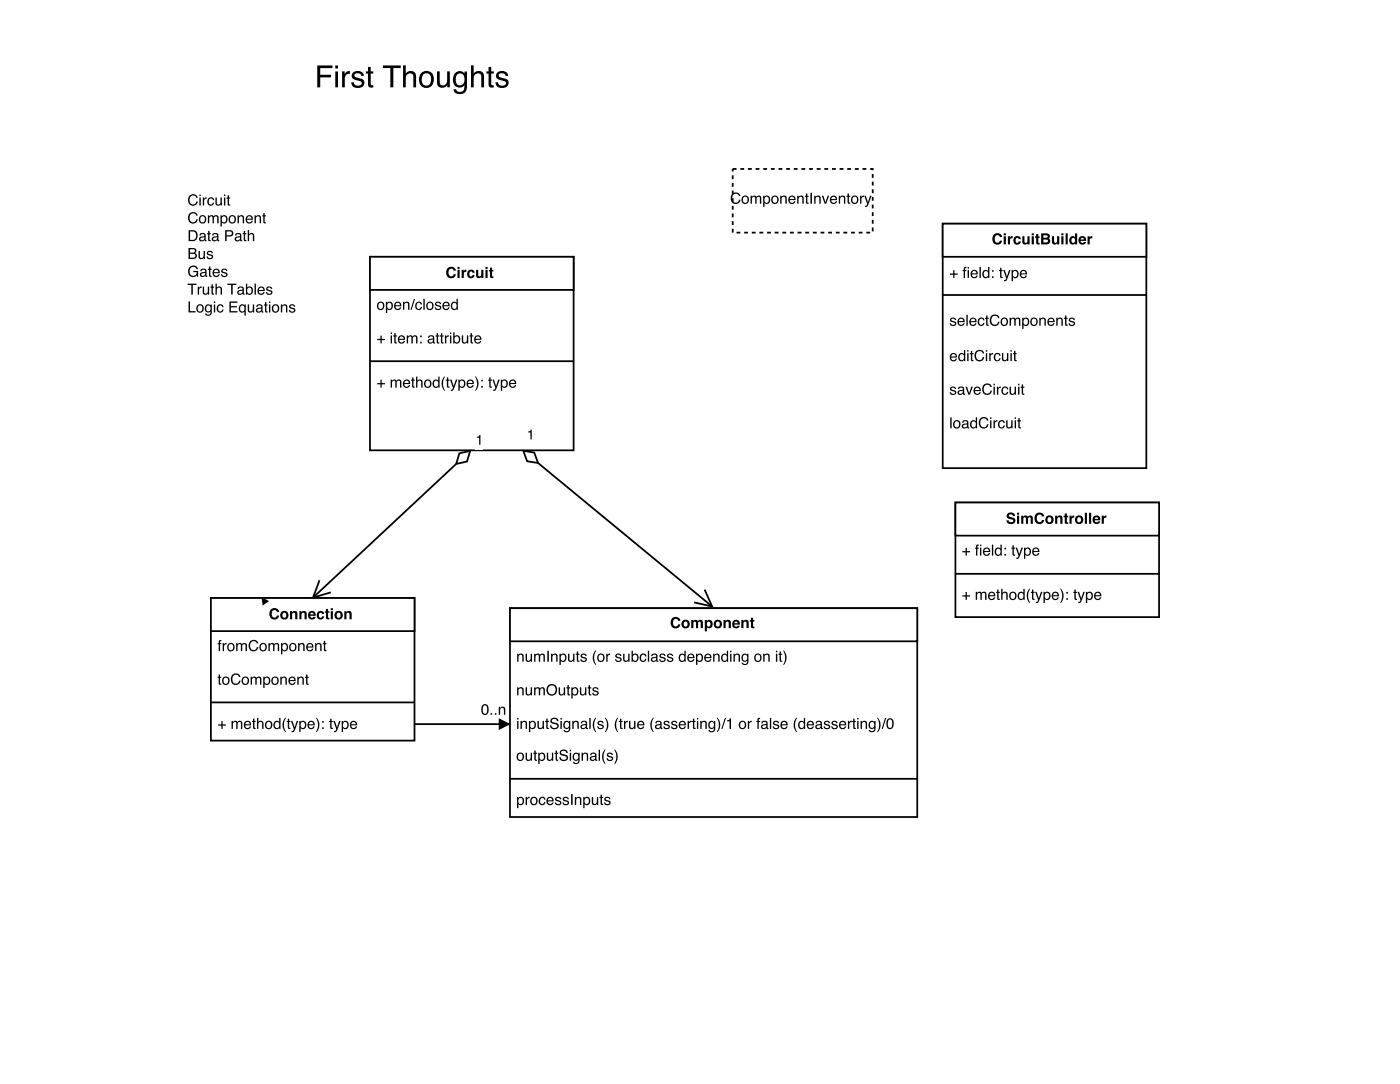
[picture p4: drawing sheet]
<svg xmlns="http://www.w3.org/2000/svg" width="279mm" height="216mm" viewBox="0 0 279 216" stroke-linecap="round" stroke-linejoin="round" font-family="sans-serif">
<path d="M73.8 51.2h40.7v38.6h-40.7z" fill="none" stroke="#000" stroke-width=".35"/>
<path d="M73.8 51.2h40.7v6.6h-40.7z" fill="#fff"/>
<path d="M73.8 51.2h40.7v6.6h-40.7zM73.8 72.1h40.7" fill="none" stroke="#000" stroke-width=".35"/>
<g fill="#000">
<path d="M89.3 53.5a.97 .97 0 0 1 1.7 .5h-.5a.55 .55 0 0 0-.7-.3 .55 .55 0 0 0-.3 .7 .54 .54 0 0 0 .3 .7 .54 .54 0 0 0 .7-.4h.5a1.02 1.02 0 0 1-1.4 .8 1.02 1.02 0 0 1-.5-1.5zM91.3 53.2h.4v.4h-.4zM91.3 53.8h.4v1.7h-.4zM92.1 53.8h.4v.3l.2-.2 .4-.1v.4a.43 .43 0 0 0-.5 .5v.8h-.5zM93.4 54a.75 .75 0 0 1 .8-.2 .75 .75 0 0 1 .5 .6l-.4-.1a.39 .39 0 0 0-.6 0 .39 .39 0 0 0 0 .5l.3 .4 .3-.3h.4a.8 .8 0 0 1-1.1 .5 .8 .8 0 0 1-.3-1.2zM95 53.8h.4l.1 1.1 .2 .2 .3-.2v-1.1h.5v1.7h-.4l-.1-.2a.58 .58 0 0 1-.7 .1 .58 .58 0 0 1-.3-.6zM96.9 53.2h.4v.4h-.4zM96.9 53.8h.4v1.7h-.4zM97.8 53.4h.4v.4h.3v.4h-.3v.9l.3 .1v.3l-.5-.1-.2-.1v-1.1h-.2v-.4h.2z"/>
<path d="M75.9 67h.3v.6h.6v.3h-.6v.6h-.3v-.6h-.6v-.3h.6zM78 66.9h.2v1.6h-.2zM78 66.3h.2v.3h-.2zM78.7 66.5h.3v.4h.2v.2h-.2v1.1l.2 .1v.2a.38 .38 0 0 1-.5-.3v-1.1h-.2v-.2h.2zM79.6 67.1a.73 .73 0 0 1 .9-.1 .73 .73 0 0 1 .3 .8h-1.1a.45 .45 0 0 0 .3 .5 .45 .45 0 0 0 .6-.3h.2a.78 .78 0 0 1-1.1 .5 .78 .78 0 0 1-.2-1.2zM79.8 67.2l-.1 .4h.9l-.3-.5zM81.2 66.9h.2v.2a.52 .52 0 0 1 .9 0 .53 .53 0 0 1 .7-.2 .53 .53 0 0 1 .3 .5v1.1h-.3v-1.2l-.2-.2-.4 .3v1.1h-.3v-1a.36 .36 0 0 0-.5-.4 .36 .36 0 0 0-.2 .6v.8h-.2zM83.9 66.9h.3v.4h-.3zM83.9 68.2h.3v.3h-.3zM85.6 68a.38 .38 0 0 0 .5 .3 .38 .38 0 0 0 .2-.6zM85.5 67.1a.71 .71 0 0 1 1.2 .2v1h.1v.2h-.1a.45 .45 0 0 0-.7 0 .49 .49 0 0 1-.7-.3 .49 .49 0 0 1 .5-.6l.6-.1a.36 .36 0 0 0-.3-.4 .36 .36 0 0 0-.4 .3h-.3zM87.2 66.5h.2v.4h.3v.2h-.3v1.1l.3 .1v.2a.38 .38 0 0 1-.5-.3v-1.1h-.3v-.2h.3zM88 66.5h.3v.4h.2v.2h-.2v1.1l.2 .1v.2a.38 .38 0 0 1-.5-.3v-1.1h-.2v-.2h.2zM88.8 66.9h.3v.3l.2-.3h.3v.3a.43 .43 0 0 0-.5 .4v.9h-.3zM89.8 66.9h.3v1.6h-.3zM89.8 66.3h.3v.3h-.3zM90.5 66.3h.2v.8a.7 .7 0 0 1 .9-.1 .7 .7 0 0 1 .2 .9 .63 .63 0 0 1-.4 .6 .63 .63 0 0 1-.7-.2v.2h-.2zM90.8 67.2a.55 .55 0 0 0-.1 .8 .55 .55 0 0 0 .8 .2 .56 .56 0 0 0 0-.8 .56 .56 0 0 0-.7-.2zM92.2 66.9h.2v1.1a.41 .41 0 0 0 .6 .3 .41 .41 0 0 0 .2-.6v-.8h.2v1.6h-.2v-.2a.55 .55 0 0 1-.6 .2 .55 .55 0 0 1-.4-.5zM93.9 66.5h.3v.4h.2v.2h-.2v1.1l.2 .1v.2a.38 .38 0 0 1-.5-.3v-1.1h-.2v-.2h.2zM94.8 67.1a.73 .73 0 0 1 .9-.1 .73 .73 0 0 1 .4 .8h-1.2a.45 .45 0 0 0 .3 .5 .45 .45 0 0 0 .6-.3h.3a.78 .78 0 0 1-1.2 .5 .78 .78 0 0 1-.2-1.2zM95 67.2l-.1 .4h.9l-.3-.5z"/>
<path d="M75.9 75.8h.3v.6h.6v.3h-.6v.6h-.3v-.6h-.6v-.3h.6zM78 75.7h.2v.3a.52 .52 0 0 1 .9 0 .53 .53 0 0 1 .6-.3 .53 .53 0 0 1 .4 .6v1h-.3v-1.2l-.2-.2-.4 .3v1.1h-.3v-1a.36 .36 0 0 0-.5-.4 .36 .36 0 0 0-.2 .6v.8h-.2zM80.6 75.9a.73 .73 0 0 1 .9-.1 .73 .73 0 0 1 .4 .8h-1.2a.45 .45 0 0 0 .3 .5 .45 .45 0 0 0 .6-.3h.2a.78 .78 0 0 1-1.1 .5 .78 .78 0 0 1-.2-1.2zM80.8 76.1l-.1 .3h.9l-.3-.4zM82.2 75.3h.3v.4h.3v.3h-.3v1l.3 .1v.2a.38 .38 0 0 1-.6-.3v-1h-.2v-.3h.2zM83 75.1h.3v.9a.56 .56 0 0 1 .7-.3 .56 .56 0 0 1 .3 .6v1h-.2v-1a.39 .39 0 0 0-.5-.4 .39 .39 0 0 0-.3 .6v.8h-.3zM85 76.1a.56 .56 0 0 0 0 .8 .56 .56 0 0 0 .7 .1 .55 .55 0 0 0 .1-.8 .55 .55 0 0 0-.8-.1zM84.8 75.9a.78 .78 0 0 1 1.1 .1 .78 .78 0 0 1-.1 1.1 .78 .78 0 0 1-1.1-.1l-.1-.7zM86.7 76.1a.55 .55 0 0 0-.1 .7 .55 .55 0 0 0 .8 .2 .55 .55 0 0 0 .1-.8 .55 .55 0 0 0-.8-.1zM86.6 75.8l.6-.1 .3 .2v-.8h.2v2.2h-.2v-.2a.73 .73 0 0 1-1 .1 .73 .73 0 0 1-.1-1.1zM88.6 75.1h.2a2.66 2.66 0 0 0 0 2.9h-.1a2.24 2.24 0 0 1-.1-2.9zM89.2 75.3h.3v.4h.2v.3h-.2v1l.2 .1v.2a.38 .38 0 0 1-.5-.3v-1h-.2v-.3h.2zM89.8 75.7h.3l.4 1.3 .5-1.3h.3l-.7 1.8a.53 .53 0 0 1-.6 .5v-.3h.2l.2-.3zM91.9 76.1a.56 .56 0 0 0-.2 .7 .56 .56 0 0 0 .8 .2 .56 .56 0 0 0 .1-.7 .56 .56 0 0 0-.7-.2zM91.5 75.7h.2v.3a.7 .7 0 0 1 1-.1 .7 .7 0 0 1 .2 .9 .62 .62 0 0 1-.5 .6 .62 .62 0 0 1-.7-.2v.8h-.2zM93.3 75.9a.73 .73 0 0 1 .9-.1 .73 .73 0 0 1 .4 .8h-1.2a.45 .45 0 0 0 .3 .5 .45 .45 0 0 0 .6-.3h.2a.78 .78 0 0 1-1.1 .5 .78 .78 0 0 1-.2-1.2zM93.5 76.1l-.1 .3h.9l-.3-.4zM94.8 75.1h.2l.3 .6a2.2 2.2 0 0 1-.3 2.3h-.2a2.66 2.66 0 0 0 0-2.9zM96 75.8h.4v.3h-.4zM96 77h.4v.3h-.4zM97.6 75.3h.3v.4h.3v.3h-.3v1l.3 .1v.2a.38 .38 0 0 1-.6-.3v-1h-.2v-.3h.2zM98.3 75.7h.3l.4 1.3 .4-1.3h.3l-.6 1.8a.53 .53 0 0 1-.7 .5v-.3h.3l.2-.3zM100.3 76.1a.56 .56 0 0 0-.1 .7 .56 .56 0 0 0 .7 .2 .56 .56 0 0 0 .2-.7 .56 .56 0 0 0-.8-.2zM99.9 75.7h.3v.3a.7 .7 0 0 1 1-.1 .7 .7 0 0 1 .1 .9 .62 .62 0 0 1-.4 .6 .62 .62 0 0 1-.7-.2v.8h-.3zM101.8 75.9a.73 .73 0 0 1 .9-.1 .73 .73 0 0 1 .3 .8h-1.1a.45 .45 0 0 0 .3 .5 .45 .45 0 0 0 .5-.3h.3a.78 .78 0 0 1-1.1 .5 .78 .78 0 0 1-.2-1.2zM102 76.1l-.1 .3h.8l-.2-.4z"/>
<path d="M75.6 60.6a.56 .56 0 0 0 0 .8 .56 .56 0 0 0 .7 0 .55 .55 0 0 0 .1-.7 .55 .55 0 0 0-.8-.1zM75.4 60.4a.78 .78 0 0 1 1.1 .1 .78 .78 0 0 1-.1 1.1 .78 .78 0 0 1-1.1-.1v-.7zM77.4 60.5a.56 .56 0 0 0-.1 .8 .56 .56 0 0 0 .7 .2 .56 .56 0 0 0 .1-.8 .56 .56 0 0 0-.7-.2zM77 60.2h.3v.2a.7 .7 0 0 1 .9-.1 .7 .7 0 0 1 .2 1 .62 .62 0 0 1-.5 .5 .62 .62 0 0 1-.6-.2v.8h-.3zM78.8 60.4a.73 .73 0 0 1 .9-.1 .73 .73 0 0 1 .4 .8h-1.2a.45 .45 0 0 0 .4 .5 .45 .45 0 0 0 .5-.3h.3a.78 .78 0 0 1-1.1 .5 .78 .78 0 0 1-.3-1.2zM79.1 60.5l-.2 .4h.9l-.3-.5zM80.4 60.2h.3v.2a.57 .57 0 0 1 .6-.2 .57 .57 0 0 1 .4 .6v1h-.3v-1a.39 .39 0 0 0-.4-.4 .39 .39 0 0 0-.3 .6v.8h-.3zM82.6 59.6h.2l-.7 2.2h-.2zM83.1 60.4a.65 .65 0 0 1 .7-.2 .65 .65 0 0 1 .4 .5h-.2a.44 .44 0 0 0-.6-.3 .44 .44 0 0 0-.3 .7 .42 .42 0 0 0 .3 .5 .42 .42 0 0 0 .6-.4h.2a.72 .72 0 0 1-.9 .6 .72 .72 0 0 1-.4-1zM84.5 59.6h.3v2.2h-.3zM85.4 60.6a.56 .56 0 0 0 0 .8 .56 .56 0 0 0 .8 0 .55 .55 0 0 0 0-.7 .55 .55 0 0 0-.8-.1zM85.3 60.4a.78 .78 0 0 1 1.1 .1 .78 .78 0 0 1-.2 1.1 .78 .78 0 0 1-1.1-.1v-.7zM87 60.3a.64 .64 0 0 1 1 .4h-.2a.34 .34 0 0 0-.4-.3 .34 .34 0 0 0-.3 .3l.1 .1a.76 .76 0 0 1 .8 .7 .69 .69 0 0 1-.7 .4 .69 .69 0 0 1-.5-.6h.2a.39 .39 0 0 0 .4 .3 .39 .39 0 0 0 .4-.3l-.1-.1a.76 .76 0 0 1-.9-.7zM88.5 60.4a.73 .73 0 0 1 .9-.1 .73 .73 0 0 1 .3 .8h-1.1a.45 .45 0 0 0 .3 .5 .45 .45 0 0 0 .6-.3h.2a.78 .78 0 0 1-1.1 .5 .78 .78 0 0 1-.2-1.2zM88.7 60.5l-.1 .4h.9l-.3-.5zM90.4 60.6a.55 .55 0 0 0-.1 .7 .55 .55 0 0 0 .7 .2 .55 .55 0 0 0 .1-.8 .55 .55 0 0 0-.7-.1zM90.3 60.3l.5-.1 .3 .2v-.8h.3v2.2h-.3v-.2a.73 .73 0 0 1-1 0 .73 .73 0 0 1-.1-1z"/>
</g>
<path d="M101.8 121.3h81.3v41.7h-81.3z" fill="#fff"/>
<path d="M101.8 121.3h81.3v41.7h-81.3z" fill="none" stroke="#000" stroke-width=".35"/>
<path d="M101.8 121.3h81.3v6.6h-81.3z" fill="#fff"/>
<path d="M101.8 121.3h81.3v6.6h-81.3zM101.8 155.4h81.3" fill="none" stroke="#000" stroke-width=".35"/>
<g fill="#000">
<path d="M103.2 130.4h.3v.2a.57 .57 0 0 1 .6-.2 .57 .57 0 0 1 .4 .6v1h-.3v-1a.39 .39 0 0 0-.4-.4 .39 .39 0 0 0-.3 .6v.8h-.3zM104.9 130.4h.3v1.1a.41 .41 0 0 0 .5 .3 .41 .41 0 0 0 .2-.6v-.8h.3v1.6h-.3v-.2a.55 .55 0 0 1-.6 .2 .55 .55 0 0 1-.4-.5zM106.6 130.4h.3v.2a.52 .52 0 0 1 .9 0 .53 .53 0 0 1 .6-.2 .53 .53 0 0 1 .3 .5v1.1h-.2l-.1-1.2-.2-.2-.4 .3v1.1h-.3v-1a.36 .36 0 0 0-.4-.4 .36 .36 0 0 0-.2 .6v.8h-.3zM109.2 129.8h.3v2.2h-.3zM110 130.4h.2v.2a.57 .57 0 0 1 .7-.2 .57 .57 0 0 1 .4 .6v1h-.3v-1a.39 .39 0 0 0-.5-.4 .39 .39 0 0 0-.3 .6v.8h-.2zM112.1 130.7a.56 .56 0 0 0-.2 .8 .56 .56 0 0 0 .8 .2 .56 .56 0 0 0 .1-.8 .56 .56 0 0 0-.7-.2zM111.7 130.4h.2v.2a.7 .7 0 0 1 1-.1 .7 .7 0 0 1 .1 1 .62 .62 0 0 1-.4 .5 .62 .62 0 0 1-.7-.2v.8h-.2zM113.4 130.4h.2v1.1a.41 .41 0 0 0 .6 .3 .41 .41 0 0 0 .2-.6v-.8h.2v1.6h-.2v-.2a.55 .55 0 0 1-.6 .2 .55 .55 0 0 1-.4-.5zM115.1 130h.3v.4h.2v.2h-.2v1.1l.2 .1v.2a.38 .38 0 0 1-.5-.3v-1.1h-.2v-.2h.2zM116 130.5a.64 .64 0 0 1 1.1 .4h-.3a.34 .34 0 0 0-.3-.3 .34 .34 0 0 0-.3 .3v.1a.76 .76 0 0 1 .9 .7 .69 .69 0 0 1-.7 .4 .69 .69 0 0 1-.6-.6h.3a.39 .39 0 0 0 .4 .3 .39 .39 0 0 0 .3-.3v-.1a.76 .76 0 0 1-.9-.7zM118.8 129.8h.2a2.66 2.66 0 0 0 0 2.8h-.2a2.24 2.24 0 0 1 0-2.8zM119.6 130.8a.56 .56 0 0 0-.1 .8 .56 .56 0 0 0 .8 0 .55 .55 0 0 0 0-.7 .55 .55 0 0 0-.7-.1zM119.4 130.6a.78 .78 0 0 1 1.1 .1 .78 .78 0 0 1-.1 1.1 .78 .78 0 0 1-1.1-.1l-.1-.7zM121 130.4h.2v.3l.3-.3h.3v.3a.43 .43 0 0 0-.5 .4v.9h-.3zM123 130.5a.64 .64 0 0 1 1 .4h-.2a.34 .34 0 0 0-.4-.3 .34 .34 0 0 0-.3 .3l.1 .1a.76 .76 0 0 1 .8 .7 .69 .69 0 0 1-.7 .4 .69 .69 0 0 1-.6-.6h.3a.39 .39 0 0 0 .4 .3 .39 .39 0 0 0 .4-.3l-.1-.1a.76 .76 0 0 1-.9-.7zM124.4 130.4h.2v1.1a.41 .41 0 0 0 .6 .3 .41 .41 0 0 0 .2-.6v-.8h.2v1.6h-.2v-.2a.55 .55 0 0 1-.6 .2 .55 .55 0 0 1-.4-.5zM126 129.8h.3v.8a.7 .7 0 0 1 .9-.1 .7 .7 0 0 1 .2 .9 .63 .63 0 0 1-.4 .6 .63 .63 0 0 1-.7-.2v.2h-.3zM126.4 130.7a.55 .55 0 0 0-.1 .8 .55 .55 0 0 0 .8 .2 .56 .56 0 0 0 0-.8 .56 .56 0 0 0-.7-.2zM127.8 130.6a.65 .65 0 0 1 .7-.2 .65 .65 0 0 1 .5 .6h-.3a.44 .44 0 0 0-.5-.4 .44 .44 0 0 0-.3 .7 .42 .42 0 0 0 .3 .5 .42 .42 0 0 0 .5-.4h.3a.72 .72 0 0 1-.9 .6 .72 .72 0 0 1-.4-1zM129.3 129.8h.3v2.2h-.3zM130.2 131.5a.38 .38 0 0 0 .5 .3 .38 .38 0 0 0 .2-.6zM130 130.6a.71 .71 0 0 1 1.2 .2v1h.2v.2h-.1a.45 .45 0 0 0-.7 0 .49 .49 0 0 1-.7-.3 .49 .49 0 0 1 .5-.6l.5-.1a.36 .36 0 0 0-.3-.4 .36 .36 0 0 0-.4 .3h-.2zM131.8 130.5a.64 .64 0 0 1 1 .4h-.2a.34 .34 0 0 0-.4-.3 .34 .34 0 0 0-.3 .3l.1 .1a.76 .76 0 0 1 .8 .7 .69 .69 0 0 1-.7 .4 .69 .69 0 0 1-.6-.6h.3a.39 .39 0 0 0 .4 .3 .39 .39 0 0 0 .4-.3l-.1-.1a.76 .76 0 0 1-.9-.7zM133.3 130.5a.64 .64 0 0 1 1 .4h-.2a.34 .34 0 0 0-.4-.3 .34 .34 0 0 0-.3 .3l.1 .1a.76 .76 0 0 1 .8 .7 .69 .69 0 0 1-.7 .4 .69 .69 0 0 1-.5-.6h.2a.39 .39 0 0 0 .4 .3 .39 .39 0 0 0 .4-.3l-.1-.1a.76 .76 0 0 1-.8-.7zM135.8 130.8a.55 .55 0 0 0-.1 .7 .55 .55 0 0 0 .8 .2 .55 .55 0 0 0 .1-.8 .55 .55 0 0 0-.8-.1zM135.7 130.5l.6-.1 .3 .2v-.8h.2v2.2h-.2v-.2a.73 .73 0 0 1-1 0 .73 .73 0 0 1-.1-1zM137.4 130.6a.73 .73 0 0 1 .8-.1 .73 .73 0 0 1 .4 .8h-1.2a.45 .45 0 0 0 .4 .5 .45 .45 0 0 0 .5-.3h.3a.78 .78 0 0 1-1.1 .5 .78 .78 0 0 1-.3-1.2zM137.6 130.7l-.2 .4h.9l-.3-.5zM139.3 130.7a.56 .56 0 0 0-.1 .8 .56 .56 0 0 0 .7 .2 .56 .56 0 0 0 .1-.8 .56 .56 0 0 0-.7-.2zM138.9 130.4h.3v.2a.7 .7 0 0 1 .9-.1 .7 .7 0 0 1 .2 1 .62 .62 0 0 1-.5 .5 .62 .62 0 0 1-.6-.2v.8h-.3zM140.7 130.6a.73 .73 0 0 1 .9-.1 .73 .73 0 0 1 .4 .8h-1.2a.45 .45 0 0 0 .4 .5 .45 .45 0 0 0 .5-.3h.3a.78 .78 0 0 1-1.1 .5 .78 .78 0 0 1-.3-1.2zM141 130.7l-.2 .4h.9l-.3-.5zM142.3 130.4h.3v.2a.57 .57 0 0 1 .6-.2 .57 .57 0 0 1 .4 .6v1h-.3v-1a.39 .39 0 0 0-.4-.4 .39 .39 0 0 0-.3 .6v.8h-.3zM144.3 130.8a.55 .55 0 0 0-.1 .7 .55 .55 0 0 0 .7 .2 .55 .55 0 0 0 .1-.8 .55 .55 0 0 0-.7-.1zM144.2 130.5l.6-.1 .3 .2v-.8h.2v2.2h-.2v-.2a.73 .73 0 0 1-1.1 0 .73 .73 0 0 1 0-1zM145.7 130.4h.3v1.6h-.3zM145.7 129.8h.3v.3h-.3zM146.4 130.4h.2v.2a.57 .57 0 0 1 .7-.2 .57 .57 0 0 1 .4 .6v1h-.3v-1a.39 .39 0 0 0-.5-.4 .39 .39 0 0 0-.2 .6v.8h-.3zM148.2 130.6l.4-.2 .5 .2v-.2h.3v1.5a.7 .7 0 0 1-.6 .8 .7 .7 0 0 1-.8-.5h.3a.46 .46 0 0 0 .6 .2 .46 .46 0 0 0 .2-.6 .69 .69 0 0 1-.9 .1 .69 .69 0 0 1-.2-.9zM148.4 130.7a.56 .56 0 0 0-.1 .8 .56 .56 0 0 0 .7 .2 .56 .56 0 0 0 .1-.7 .56 .56 0 0 0-.7-.3zM150.9 130.8a.56 .56 0 0 0-.1 .8 .56 .56 0 0 0 .8 0 .55 .55 0 0 0 .1-.7 .55 .55 0 0 0-.8-.1zM150.7 130.6a.78 .78 0 0 1 1.1 .1 .78 .78 0 0 1-.1 1.1 .78 .78 0 0 1-1.1-.1l-.1-.7zM152.3 130.4h.3v.2a.57 .57 0 0 1 .6-.2 .57 .57 0 0 1 .4 .6v1h-.3v-1a.39 .39 0 0 0-.4-.4 .39 .39 0 0 0-.3 .6v.8h-.3zM154.9 130.4h.2v1.6h-.2zM154.9 129.8h.2v.3h-.2zM155.6 130h.3v.4h.2v.2h-.2v1.1l.2 .1v.2a.38 .38 0 0 1-.5-.3v-1.1h-.2v-.2h.2zM156.3 129.8h.2l.3 .5a2.2 2.2 0 0 1-.3 2.3h-.2a2.66 2.66 0 0 0 0-2.8z"/>
<path d="M103.2 137.1h.3v.2a.57 .57 0 0 1 .6-.2 .57 .57 0 0 1 .4 .6v1h-.3v-1a.39 .39 0 0 0-.4-.4 .39 .39 0 0 0-.3 .6v.8h-.3zM104.9 137.1h.3v1.1a.41 .41 0 0 0 .5 .3 .41 .41 0 0 0 .2-.6v-.8h.3v1.6h-.3v-.2a.55 .55 0 0 1-.6 .2 .55 .55 0 0 1-.4-.5zM106.6 137.1h.3v.2a.52 .52 0 0 1 .9 0 .53 .53 0 0 1 .6-.2 .53 .53 0 0 1 .3 .6v1h-.2l-.1-1.2-.2-.2-.4 .3v1.1h-.3v-1a.36 .36 0 0 0-.4-.4 .36 .36 0 0 0-.2 .6v.8h-.3zM109.4 136.7a1.1 1.1 0 0 1 1.6 .2 1.1 1.1 0 0 1-.3 1.6 1.1 1.1 0 0 1-1.5-.3l-.1-.9zM109.6 137a.88 .88 0 0 0-.1 1.1 .88 .88 0 0 0 1.1 .3 .87 .87 0 0 0 .2-1.2 .87 .87 0 0 0-1.2-.2zM111.5 137.1h.3v1.1a.41 .41 0 0 0 .5 .3 .41 .41 0 0 0 .2-.6v-.8h.3v1.6h-.3v-.2a.55 .55 0 0 1-.6 .2 .55 .55 0 0 1-.4-.5zM113.3 136.7h.2v.4h.3v.2h-.3v1.1l.3 .1v.2a.38 .38 0 0 1-.5-.3v-1.1h-.3v-.2h.3zM114.4 137.4a.56 .56 0 0 0-.1 .8 .56 .56 0 0 0 .7 .2 .56 .56 0 0 0 .1-.8 .56 .56 0 0 0-.7-.2zM114 137.1h.3v.2a.7 .7 0 0 1 .9-.1 .7 .7 0 0 1 .2 1 .62 .62 0 0 1-.4 .5 .62 .62 0 0 1-.7-.2v.8h-.3zM115.7 137.1h.3v1.1a.41 .41 0 0 0 .5 .3 .41 .41 0 0 0 .2-.6v-.8h.3v1.6h-.2v-.2a.55 .55 0 0 1-.7 .2 .55 .55 0 0 1-.4-.5zM117.5 136.7h.3v.4h.2v.2h-.2v1.1l.2 .1v.2a.38 .38 0 0 1-.5-.3v-1.1h-.2v-.2h.2zM118.4 137.2a.64 .64 0 0 1 1 .4h-.2a.34 .34 0 0 0-.4-.3 .34 .34 0 0 0-.3 .3l.1 .1a.76 .76 0 0 1 .9 .7 .69 .69 0 0 1-.8 .4 .69 .69 0 0 1-.5-.6h.2a.39 .39 0 0 0 .4 .3 .39 .39 0 0 0 .4-.3l-.1-.1a.76 .76 0 0 1-.8-.7z"/>
<path d="M134.1 123.3a.97 .97 0 0 1 1.7 .5h-.5a.55 .55 0 0 0-.7-.3 .55 .55 0 0 0-.3 .7 .54 .54 0 0 0 .3 .7 .54 .54 0 0 0 .7-.3h.5a1.02 1.02 0 0 1-1.4 .7 1.02 1.02 0 0 1-.5-1.4zM136.5 124.1a.47 .47 0 0 0 0 .7 .47 .47 0 0 0 .6 .1 .47 .47 0 0 0 .1-.7 .47 .47 0 0 0-.7-.1zM136 124.5a.86 .86 0 0 1 1.7 0 .86 .86 0 0 1-1.7 0zM138 123.7h.4v.2a.51 .51 0 0 1 .9 0 .54 .54 0 0 1 .6-.2 .54 .54 0 0 1 .4 .6v1h-.5v-1a.26 .26 0 0 0-.3-.3 .26 .26 0 0 0-.2 .3v1h-.4v-1a.27 .27 0 0 0-.3-.3 .27 .27 0 0 0-.2 .3v1h-.4zM141.2 124.1a.46 .46 0 0 0-.2 .6 .46 .46 0 0 0 .7 .2v-.7zM140.7 123.7h.4v.2a.7 .7 0 0 1 .9-.1 .7 .7 0 0 1 .2 .9 .63 .63 0 0 1-.4 .6 .63 .63 0 0 1-.7-.2v.8h-.4zM143 124.1a.47 .47 0 0 0-.1 .7 .47 .47 0 0 0 .6 .1 .47 .47 0 0 0 .1-.7 .47 .47 0 0 0-.6-.1zM142.4 124.5a.86 .86 0 0 1 1.7 0 .86 .86 0 0 1-1.7 0zM144.4 123.7h.4v.2a.57 .57 0 0 1 .6-.2 .57 .57 0 0 1 .5 .5v1.1h-.5v-1.1l-.2-.2-.4 .3v1h-.4zM146.7 124.1l-.1 .2h.6l-.2-.3zM146.3 123.9a.79 .79 0 0 1 1-.2 .79 .79 0 0 1 .4 .9h-1.1l.2 .4 .8-.2a.84 .84 0 0 1-1.2 .4 .84 .84 0 0 1-.1-1.3zM147.9 123.7h.5v.2a.57 .57 0 0 1 .6-.2 .57 .57 0 0 1 .4 .5v1.1h-.4v-1.1l-.3-.2-.3 .3v1h-.5zM149.9 123.2h.4v.5h.3v.3h-.3v.9l.3 .1v.3h-.6l-.1-.2v-1.1h-.3v-.3h.3z"/>
<path d="M103.2 143.8h.3v1.6h-.3zM103.2 143.2h.3v.3h-.3zM103.9 143.8h.2v.2a.57 .57 0 0 1 .7-.2 .57 .57 0 0 1 .4 .6v1h-.3v-1a.39 .39 0 0 0-.5-.4 .39 .39 0 0 0-.2 .6v.8h-.3zM106 144.1a.56 .56 0 0 0-.2 .8 .56 .56 0 0 0 .8 .2 .56 .56 0 0 0 .1-.8 .56 .56 0 0 0-.7-.2zM105.6 143.8h.2v.2a.7 .7 0 0 1 1-.1 .7 .7 0 0 1 .1 1 .62 .62 0 0 1-.4 .5 .62 .62 0 0 1-.7-.2v.9h-.2zM107.3 143.8h.2v1.1a.41 .41 0 0 0 .6 .3 .41 .41 0 0 0 .2-.6v-.8h.2v1.6h-.2v-.2a.55 .55 0 0 1-.6 .2 .55 .55 0 0 1-.4-.5zM109 143.4h.3v.4h.2v.2h-.2v1.1l.2 .1v.2a.38 .38 0 0 1-.5-.3v-1.1h-.2v-.2h.2zM110 143.4a.86 .86 0 0 1 1.4 .5h-.2a.51 .51 0 0 0-.6-.5 .51 .51 0 0 0-.4 .5l.4 .2a.69 .69 0 0 1 .9 .7 .69 .69 0 0 1-.9 .7l-.4-.1-.3-.3-.1-.4h.2a.58 .58 0 0 0 .6 .5 .58 .58 0 0 0 .6-.5l-.7-.3a.59 .59 0 0 1-.6-.4 .59 .59 0 0 1 .1-.6zM111.8 143.8h.3v1.6h-.3zM111.8 143.2h.3v.3h-.3zM112.6 144l.5-.2 .5 .2v-.2h.2v1.5a.7 .7 0 0 1-.5 .8 .7 .7 0 0 1-.8-.5h.2a.46 .46 0 0 0 .7 .2 .46 .46 0 0 0 .2-.6 .69 .69 0 0 1-1 .1 .69 .69 0 0 1-.2-.9zM112.8 144.1a.56 .56 0 0 0-.1 .8 .56 .56 0 0 0 .7 .2 .56 .56 0 0 0 .2-.7 .56 .56 0 0 0-.8-.3zM114.2 143.8h.3v.2a.57 .57 0 0 1 .6-.2 .57 .57 0 0 1 .4 .6v1h-.3v-1a.39 .39 0 0 0-.4-.4 .39 .39 0 0 0-.3 .6v.8h-.3zM116.1 144.9a.38 .38 0 0 0 .5 .3 .38 .38 0 0 0 .2-.6zM116 144a.71 .71 0 0 1 1.2 .2v1h.1v.2h-.1a.45 .45 0 0 0-.7 0 .49 .49 0 0 1-.7-.3 .49 .49 0 0 1 .5-.6l.6-.1a.36 .36 0 0 0-.3-.4 .36 .36 0 0 0-.4 .3h-.3zM117.6 143.2h.3v2.2h-.3zM118.8 143.2h.2a2.66 2.66 0 0 0 0 2.8h-.2a2.24 2.24 0 0 1 0-2.8zM119.4 143.9a.64 .64 0 0 1 1.1 .4h-.3a.34 .34 0 0 0-.3-.3 .34 .34 0 0 0-.4 .3l.1 .1a.76 .76 0 0 1 .9 .8 .69 .69 0 0 1-.8 .3 .69 .69 0 0 1-.5-.6h.2a.39 .39 0 0 0 .4 .4 .39 .39 0 0 0 .4-.4v-.1a.76 .76 0 0 1-.9-.7zM120.7 143.2h.2l.3 .5a2.2 2.2 0 0 1-.3 2.3h-.2a2.66 2.66 0 0 0 0-2.8zM123.2 143.2h.2a2.66 2.66 0 0 0 0 2.8h-.2a2.24 2.24 0 0 1 0-2.8zM123.7 143.4h.3v.4h.3v.2h-.3v1.1l.3 .1v.2a.38 .38 0 0 1-.6-.3v-1.1h-.2v-.2h.2zM124.5 143.8h.3v.3l.3-.3h.2v.3a.43 .43 0 0 0-.5 .4v.9h-.3zM125.5 143.8h.3v1.1a.41 .41 0 0 0 .6 .3 .41 .41 0 0 0 .1-.6v-.8h.3v1.6h-.2v-.2a.55 .55 0 0 1-.7 .2 .55 .55 0 0 1-.4-.5zM127.4 144a.73 .73 0 0 1 .8-.1 .73 .73 0 0 1 .4 .8h-1.2a.45 .45 0 0 0 .4 .5 .45 .45 0 0 0 .5-.3h.3a.78 .78 0 0 1-1.1 .5 .78 .78 0 0 1-.3-1.2zM127.6 144.2l-.2 .3h.9l-.3-.5zM130.3 143.2h.2a2.66 2.66 0 0 0 0 2.8h-.2a2.24 2.24 0 0 1 0-2.8zM131 144.9a.38 .38 0 0 0 .5 .3 .38 .38 0 0 0 .2-.6zM130.9 144a.71 .71 0 0 1 1.1 .2v1h.2v.2h-.1a.45 .45 0 0 0-.7 0 .49 .49 0 0 1-.7-.3 .49 .49 0 0 1 .5-.6l.6-.1a.36 .36 0 0 0-.4-.4 .36 .36 0 0 0-.4 .3h-.2zM132.6 143.9a.64 .64 0 0 1 1 .4h-.2a.34 .34 0 0 0-.4-.3 .34 .34 0 0 0-.3 .3l.1 .1a.76 .76 0 0 1 .9 .8 .69 .69 0 0 1-.8 .3 .69 .69 0 0 1-.5-.6h.2a.39 .39 0 0 0 .4 .4 .39 .39 0 0 0 .4-.4l-.1-.1a.76 .76 0 0 1-.8-.7zM134.1 143.9a.64 .64 0 0 1 1.1 .4h-.3a.34 .34 0 0 0-.3-.3 .34 .34 0 0 0-.4 .3l.1 .1a.76 .76 0 0 1 .9 .8 .69 .69 0 0 1-.7 .3 .69 .69 0 0 1-.6-.6h.3a.39 .39 0 0 0 .4 .4 .39 .39 0 0 0 .3-.4v-.1a.76 .76 0 0 1-.9-.7zM135.6 144a.73 .73 0 0 1 .9-.1 .73 .73 0 0 1 .4 .8h-1.2a.45 .45 0 0 0 .4 .5 .45 .45 0 0 0 .5-.3h.3a.78 .78 0 0 1-1.1 .5 .78 .78 0 0 1-.3-1.2zM135.9 144.2l-.2 .3h.9l-.3-.5zM137.2 143.8h.3v.3l.3-.3h.2v.3a.43 .43 0 0 0-.5 .4v.9h-.3zM138.3 143.4h.3v.4h.2v.2h-.2v1.1l.2 .1v.2a.38 .38 0 0 1-.5-.3v-1.1h-.2v-.2h.2zM139.1 143.8h.3v1.6h-.3zM139.1 143.2h.3v.3h-.3zM139.8 143.8h.2v.2a.57 .57 0 0 1 .7-.2 .57 .57 0 0 1 .4 .6v1h-.3v-1a.39 .39 0 0 0-.5-.4 .39 .39 0 0 0-.3 .6v.8h-.2zM141.5 144l.5-.2 .5 .2v-.2h.2v1.5a.7 .7 0 0 1-.5 .8 .7 .7 0 0 1-.8-.5h.3a.46 .46 0 0 0 .6 .2 .46 .46 0 0 0 .2-.6 .69 .69 0 0 1-.9 .1 .69 .69 0 0 1-.2-.9zM141.8 144.1a.56 .56 0 0 0-.2 .8 .56 .56 0 0 0 .7 .2 .56 .56 0 0 0 .2-.7 .56 .56 0 0 0-.7-.3zM143 143.2h.2l.4 .5a2.2 2.2 0 0 1-.4 2.3h-.1a2.66 2.66 0 0 0-.1-2.8zM144.7 143.2h.2l-.7 2.2h-.2zM145.1 143.7a.47 .47 0 0 0 .6-.4h.2v2.1h-.3v-1.5h-.5zM147.8 144.2a.56 .56 0 0 0 0 .8 .56 .56 0 0 0 .7 0 .55 .55 0 0 0 .1-.7 .55 .55 0 0 0-.8-.1zM147.6 144a.78 .78 0 0 1 1.1 .1 .78 .78 0 0 1-.1 1.1 .78 .78 0 0 1-1.1-.1v-.7zM149.2 143.8h.3v.3l.3-.3h.2v.3a.43 .43 0 0 0-.5 .4v.9h-.3zM151.2 143.3l.5-.1v.2l-.3 .2v.2h.3v.2h-.3v1.4h-.2v-1.4h-.3v-.2h.3zM152.2 144.9a.38 .38 0 0 0 .5 .3 .38 .38 0 0 0 .2-.6zM152 144a.71 .71 0 0 1 1.2 .2v1h.2v.2h-.2a.45 .45 0 0 0-.7 0 .49 .49 0 0 1-.6-.3 .49 .49 0 0 1 .5-.6l.5-.1a.36 .36 0 0 0-.3-.4 .36 .36 0 0 0-.4 .3h-.3zM153.6 143.2h.3v2.2h-.3zM154.4 143.9a.64 .64 0 0 1 1.1 .4h-.3a.34 .34 0 0 0-.3-.3 .34 .34 0 0 0-.3 .3v.1a.76 .76 0 0 1 .9 .8 .69 .69 0 0 1-.7 .3 .69 .69 0 0 1-.6-.6h.3a.39 .39 0 0 0 .4 .4 .39 .39 0 0 0 .3-.4v-.1a.76 .76 0 0 1-.9-.7zM156 144a.73 .73 0 0 1 .8-.1 .73 .73 0 0 1 .4 .8h-1.2a.45 .45 0 0 0 .4 .5 .45 .45 0 0 0 .5-.3h.3a.78 .78 0 0 1-1.1 .5 .78 .78 0 0 1-.3-1.2zM156.2 144.2l-.2 .3h.9l-.3-.5zM158.9 143.2h.2a2.66 2.66 0 0 0 0 2.8h-.2a2.24 2.24 0 0 1 0-2.8zM159.7 144.2a.55 .55 0 0 0-.1 .7 .55 .55 0 0 0 .7 .2 .55 .55 0 0 0 .1-.8 .55 .55 0 0 0-.7-.1zM159.6 143.9l.5-.1 .3 .2v-.8h.3v2.2h-.3v-.2a.73 .73 0 0 1-1 .1 .73 .73 0 0 1 0-1.1zM161.2 144a.73 .73 0 0 1 .9-.1 .73 .73 0 0 1 .3 .8h-1.1a.45 .45 0 0 0 .3 .5 .45 .45 0 0 0 .6-.3h.2a.78 .78 0 0 1-1.1 .5 .78 .78 0 0 1-.2-1.2zM161.4 144.2l-.1 .3h.9l-.3-.5zM163 144.9a.38 .38 0 0 0 .5 .3 .38 .38 0 0 0 .2-.6zM162.9 144a.71 .71 0 0 1 1.1 .2v1h.2v.2h-.1a.45 .45 0 0 0-.7 0 .49 .49 0 0 1-.7-.3 .49 .49 0 0 1 .5-.6l.6-.1a.36 .36 0 0 0-.4-.4 .36 .36 0 0 0-.4 .3h-.2zM164.6 143.9a.64 .64 0 0 1 1 .4h-.2a.34 .34 0 0 0-.4-.3 .34 .34 0 0 0-.3 .3l.1 .1a.76 .76 0 0 1 .8 .8 .69 .69 0 0 1-.7 .3 .69 .69 0 0 1-.5-.6h.2a.39 .39 0 0 0 .4 .4 .39 .39 0 0 0 .4-.4l-.1-.1a.76 .76 0 0 1-.8-.7zM166.1 143.9a.64 .64 0 0 1 1.1 .4h-.3a.34 .34 0 0 0-.3-.3 .34 .34 0 0 0-.4 .3l.1 .1a.76 .76 0 0 1 .9 .8 .69 .69 0 0 1-.8 .3 .69 .69 0 0 1-.5-.6h.3a.39 .39 0 0 0 .3 .4 .39 .39 0 0 0 .4-.4v-.1a.76 .76 0 0 1-.9-.7zM167.6 144a.73 .73 0 0 1 .9-.1 .73 .73 0 0 1 .4 .8h-1.2a.45 .45 0 0 0 .4 .5 .45 .45 0 0 0 .5-.3h.3a.78 .78 0 0 1-1.1 .5 .78 .78 0 0 1-.3-1.2zM167.9 144.2l-.2 .3h.9l-.3-.5zM169.2 143.8h.3v.3l.3-.3h.2v.3a.43 .43 0 0 0-.5 .4v.9h-.3zM170.3 143.4h.2v.4h.3v.2h-.3v1.1l.3 .1v.2a.38 .38 0 0 1-.5-.3v-1.1h-.2v-.2h.2zM171.1 143.8h.2v1.6h-.2zM171.1 143.2h.2v.3h-.2zM171.7 143.8h.3v.2a.57 .57 0 0 1 .7-.2 .57 .57 0 0 1 .3 .6v1h-.2v-1a.39 .39 0 0 0-.5-.4 .39 .39 0 0 0-.3 .6v.8h-.3zM173.5 144l.5-.2 .5 .2v-.2h.2v1.5a.7 .7 0 0 1-.5 .8 .7 .7 0 0 1-.8-.5h.3a.46 .46 0 0 0 .6 .2 .46 .46 0 0 0 .2-.6 .69 .69 0 0 1-.9 .1 .69 .69 0 0 1-.2-.9zM173.8 144.1a.56 .56 0 0 0-.2 .8 .56 .56 0 0 0 .7 .2 .56 .56 0 0 0 .2-.7 .56 .56 0 0 0-.7-.3zM175 143.2h.2l.3 .5a2.2 2.2 0 0 1-.3 2.3h-.2a2.66 2.66 0 0 0 0-2.8zM176.6 143.2h.3l-.7 2.2h-.3zM177.1 143.5a.77 .77 0 0 1 1-.1 .77 .77 0 0 1 .3 .9 .78 .78 0 0 1-.4 1 .78 .78 0 0 1-1-.2l-.1-.9zM177.4 143.6a1.14 1.14 0 0 0 .2 1.6 1.13 1.13 0 0 0 .3-1.6l-.3-.1z"/>
<path d="M103.5 150.5a.56 .56 0 0 0-.1 .8 .56 .56 0 0 0 .8 .1 .55 .55 0 0 0 .1-.8 .55 .55 0 0 0-.8-.1zM103.3 150.4a.78 .78 0 0 1 1.1 .1 .78 .78 0 0 1-.1 1.1 .78 .78 0 0 1-1.1-.2l-.1-.6zM104.9 150.2h.3v1a.41 .41 0 0 0 .5 .4 .41 .41 0 0 0 .2-.6v-.8h.3v1.6h-.3v-.3a.55 .55 0 0 1-.6 .3 .55 .55 0 0 1-.4-.5zM106.7 149.7h.2v.5h.3v.2h-.3v1l.3 .2v.2a.38 .38 0 0 1-.5-.4v-1h-.3v-.2h.3zM107.8 150.5a.56 .56 0 0 0-.1 .8 .56 .56 0 0 0 .7 .1 .56 .56 0 0 0 .1-.7 .56 .56 0 0 0-.7-.2zM107.4 150.2h.3v.2a.7 .7 0 0 1 .9-.1 .7 .7 0 0 1 .2 .9 .62 .62 0 0 1-.4 .6 .62 .62 0 0 1-.7-.2v.8h-.3zM109.1 150.2h.3v1a.41 .41 0 0 0 .5 .4 .41 .41 0 0 0 .2-.6v-.8h.3v1.6h-.2v-.3a.55 .55 0 0 1-.7 .3 .55 .55 0 0 1-.4-.5zM110.9 149.7h.3v.5h.2v.2h-.2v1l.2 .2v.2a.38 .38 0 0 1-.5-.4v-1h-.2v-.2h.2zM111.9 149.7a.86 .86 0 0 1 1.4 .5h-.3a.51 .51 0 0 0-.5-.4 .51 .51 0 0 0-.5 .5l.5 .2a.69 .69 0 0 1 .9 .7 .69 .69 0 0 1-.9 .6l-.5-.1-.3-.2-.1-.4h.3a.58 .58 0 0 0 .6 .5 .58 .58 0 0 0 .6-.6l-.8-.3a.59 .59 0 0 1-.6-.3 .59 .59 0 0 1 .2-.7zM113.7 150.2h.3v1.6h-.3zM113.7 149.6h.3v.3h-.3zM114.5 150.4l.4-.3 .5 .3v-.2h.3v1.4a.7 .7 0 0 1-.5 .8 .7 .7 0 0 1-.9-.4h.3a.46 .46 0 0 0 .6 .2 .46 .46 0 0 0 .2-.7 .69 .69 0 0 1-.9 .1 .69 .69 0 0 1-.2-.9zM114.7 150.5a.56 .56 0 0 0-.1 .7 .56 .56 0 0 0 .7 .2 .56 .56 0 0 0 .1-.7 .56 .56 0 0 0-.7-.2zM116.1 150.2h.2v.2a.57 .57 0 0 1 .7-.2 .57 .57 0 0 1 .4 .5v1.1h-.3v-1a.39 .39 0 0 0-.5-.4 .39 .39 0 0 0-.3 .5v.9h-.2zM118 151.2a.38 .38 0 0 0 .5 .4 .38 .38 0 0 0 .2-.6zM117.9 150.3a.71 .71 0 0 1 1.1 .3v.9l.2 .1v.2h-.1a.45 .45 0 0 0-.7 0 .49 .49 0 0 1-.7-.4 .49 .49 0 0 1 .5-.5l.6-.2a.36 .36 0 0 0-.4-.4 .36 .36 0 0 0-.4 .4h-.2zM119.5 149.6h.2v2.2h-.2zM120.7 149.5h.1a2.66 2.66 0 0 0 .1 2.9h-.2a2.24 2.24 0 0 1 0-2.9zM121.3 150.3a.64 .64 0 0 1 1 .3h-.2a.34 .34 0 0 0-.4-.2 .34 .34 0 0 0-.3 .3h.1a.76 .76 0 0 1 .8 .8 .69 .69 0 0 1-.7 .3 .69 .69 0 0 1-.5-.5h.2a.39 .39 0 0 0 .4 .3 .39 .39 0 0 0 .4-.4h-.1a.76 .76 0 0 1-.9-.8zM122.6 149.5h.2l.3 .6a2.2 2.2 0 0 1-.3 2.3h-.2a2.66 2.66 0 0 0 0-2.9z"/>
<path d="M103.6 159.3a.56 .56 0 0 0-.2 .8 .56 .56 0 0 0 .8 .1 .56 .56 0 0 0 .1-.7 .56 .56 0 0 0-.7-.2zM103.2 159h.2v.2a.7 .7 0 0 1 1-.1 .7 .7 0 0 1 .2 1 .62 .62 0 0 1-.5 .5 .62 .62 0 0 1-.6-.2v.8h-.3zM104.9 159h.3v.3l.2-.3h.3v.2a.43 .43 0 0 0-.5 .5v.9h-.3zM106.2 159.4a.56 .56 0 0 0-.1 .7 .56 .56 0 0 0 .8 .1 .55 .55 0 0 0 .1-.8 .55 .55 0 0 0-.8 0zM106 159.2a.78 .78 0 0 1 1.1 .1 .78 .78 0 0 1-.1 1.1 .78 .78 0 0 1-1.1-.1l-.1-.7zM107.7 159.2a.65 .65 0 0 1 .7-.2 .65 .65 0 0 1 .5 .5h-.3a.44 .44 0 0 0-.6-.3 .44 .44 0 0 0-.2 .6 .42 .42 0 0 0 .3 .6 .42 .42 0 0 0 .5-.4h.3a.72 .72 0 0 1-1 .6 .72 .72 0 0 1-.4-1zM109.3 159.2a.73 .73 0 0 1 .8-.2 .73 .73 0 0 1 .4 .9h-1.2a.45 .45 0 0 0 .4 .5 .45 .45 0 0 0 .5-.3h.3a.78 .78 0 0 1-1.1 .5 .78 .78 0 0 1-.3-1.2zM109.5 159.3l-.2 .4h.9l-.3-.5zM110.9 159.1a.64 .64 0 0 1 1.1 .3h-.3a.34 .34 0 0 0-.3-.2 .34 .34 0 0 0-.3 .3v.1a.76 .76 0 0 1 .9 .7 .69 .69 0 0 1-.7 .4 .69 .69 0 0 1-.6-.6h.3a.39 .39 0 0 0 .4 .3 .39 .39 0 0 0 .4-.3l-.1-.1a.76 .76 0 0 1-.9-.7zM112.5 159.1a.64 .64 0 0 1 1 .3h-.2a.34 .34 0 0 0-.4-.2 .34 .34 0 0 0-.3 .3l.1 .1a.76 .76 0 0 1 .8 .7 .69 .69 0 0 1-.7 .4 .69 .69 0 0 1-.5-.6h.2a.39 .39 0 0 0 .4 .3 .39 .39 0 0 0 .4-.3l-.1-.1a.76 .76 0 0 1-.9-.7zM114 158.4h.3v2.2h-.3zM114.7 159h.3v.2a.57 .57 0 0 1 .6-.2 .57 .57 0 0 1 .4 .6v1h-.3v-1a.39 .39 0 0 0-.4-.4 .39 .39 0 0 0-.3 .5v.9h-.3zM116.8 159.3a.56 .56 0 0 0-.2 .8 .56 .56 0 0 0 .8 .1 .56 .56 0 0 0 .1-.7 .56 .56 0 0 0-.7-.2zM116.4 159h.3v.2a.7 .7 0 0 1 .9-.1 .7 .7 0 0 1 .2 1 .62 .62 0 0 1-.5 .5 .62 .62 0 0 1-.6-.2v.8h-.3zM118.1 159h.3v1a.41 .41 0 0 0 .5 .4 .41 .41 0 0 0 .2-.6v-.8h.3v1.6h-.3v-.3a.55 .55 0 0 1-.6 .3 .55 .55 0 0 1-.4-.5zM119.9 158.5h.2v.5h.3v.2h-.3v1l.3 .2v.2a.38 .38 0 0 1-.5-.3v-1.1h-.3v-.2h.3zM120.8 159.1a.64 .64 0 0 1 1 .3h-.2a.34 .34 0 0 0-.4-.2 .34 .34 0 0 0-.3 .3l.1 .1a.76 .76 0 0 1 .8 .7 .69 .69 0 0 1-.7 .4 .69 .69 0 0 1-.5-.6h.2a.39 .39 0 0 0 .4 .3 .39 .39 0 0 0 .4-.3l-.1-.1a.76 .76 0 0 1-.9-.7z"/>
</g>
<path d="M42.1 119.3h40.6v28.5h-40.6z" fill="#fff"/>
<path d="M42.1 119.3h40.6v28.5h-40.6z" fill="none" stroke="#000" stroke-width=".35"/>
<path d="M42.1 119.3h40.6v6.6h-40.6z" fill="#fff"/>
<path d="M104.4 89.9l2.2 .4 .8 2.1-2.2-.4zM107.4 92.4l34.5 28.4M42.1 119.3h40.6v6.6h-40.6zM52.4 119.4l.6 .8M52.4 119.4l1 .5-.8 .6zM140.6 117.6l1.5 3.4-3.6-.8M42.1 140.1h40.6" fill="none" stroke="#000" stroke-width=".35"/>
<g fill="#000">
<path d="M52.4 119.4l1 .5-.8 .6z"/>
<path d="M37.8 39.1a.95 .95 0 0 1 .9-.3 .95 .95 0 0 1 .7 .7h-.2a.7 .7 0 0 0-.9-.5 .7 .7 0 0 0-.5 .9 .69 .69 0 0 0 .6 .9 .69 .69 0 0 0 .8-.6h.3a1.02 1.02 0 0 1-1.3 .8 1.02 1.02 0 0 1-.6-1.4zM39.8 39.4h.3v1.6h-.3zM39.8 38.8h.3v.3h-.3zM40.5 39.4h.2v.3l.3-.3h.2v.3a.43 .43 0 0 0-.5 .4v.9h-.2zM41.6 39.6a.65 .65 0 0 1 .7-.2 .65 .65 0 0 1 .4 .5h-.2a.44 .44 0 0 0-.6-.3 .44 .44 0 0 0-.2 .6 .42 .42 0 0 0 .3 .6 .42 .42 0 0 0 .5-.4h.2a.72 .72 0 0 1-.9 .6 .72 .72 0 0 1-.4-1zM43 39.4h.3v1.1a.41 .41 0 0 0 .5 .3 .41 .41 0 0 0 .2-.6v-.8h.3v1.6h-.3v-.2a.55 .55 0 0 1-.6 .2 .55 .55 0 0 1-.4-.5zM44.7 39.4h.3v1.6h-.3zM44.7 38.8h.3v.3h-.3zM45.4 39h.3v.4h.2v.2h-.2v1.1l.2 .1v.2a.38 .38 0 0 1-.5-.3v-1.1h-.2v-.2h.2z"/>
<path d="M37.9 49.7v.7h.5a.35 .35 0 0 0 .5-.3 .35 .35 0 0 0-.5-.4zM37.9 50.6v.8h.6a.4 .4 0 0 0 .5-.4 .4 .4 0 0 0-.5-.4zM37.6 49.5h1a.54 .54 0 0 1 .6 .3 .54 .54 0 0 1-.3 .7 .62 .62 0 0 1 .4 .7 .62 .62 0 0 1-.8 .5h-.9zM39.6 50.1h.3v1a.41 .41 0 0 0 .5 .4 .41 .41 0 0 0 .2-.7v-.7h.3v1.6h-.3v-.3a.55 .55 0 0 1-.6 .3 .55 .55 0 0 1-.4-.5zM41.4 50.2a.64 .64 0 0 1 1.1 .3h-.3a.34 .34 0 0 0-.3-.2 .34 .34 0 0 0-.3 .3 .76 .76 0 0 1 .9 .8 .69 .69 0 0 1-.7 .3 .69 .69 0 0 1-.6-.5h.3a.39 .39 0 0 0 .4 .3 .39 .39 0 0 0 .3-.4 .76 .76 0 0 1-.9-.8z"/>
<path d="M37.9 46.2v1.7h.6a.86 .86 0 0 0 .6-.9 .86 .86 0 0 0-.6-.8zM37.6 45.9h.9a1.11 1.11 0 0 1 .9 1.1 1.11 1.11 0 0 1-.9 1.1h-.9zM40 47.5a.38 .38 0 0 0 .5 .4 .38 .38 0 0 0 .2-.6zM39.9 46.7a.71 .71 0 0 1 1.1 .2v1h.2v.2h-.1a.45 .45 0 0 0-.7 0 .49 .49 0 0 1-.7-.3 .49 .49 0 0 1 .5-.6l.6-.1a.36 .36 0 0 0-.4-.4 .36 .36 0 0 0-.4 .3h-.2zM41.5 46.1h.3v.4h.3v.2h-.3v1.1l.3 .1v.2a.38 .38 0 0 1-.6-.3v-1.1h-.2v-.2h.2zM42.6 47.5a.38 .38 0 0 0 .5 .4 .38 .38 0 0 0 .2-.6zM42.4 46.7a.71 .71 0 0 1 1.2 .2v1h.2v.2h-.2a.45 .45 0 0 0-.7 0 .49 .49 0 0 1-.6-.3 .49 .49 0 0 1 .5-.6l.5-.1a.36 .36 0 0 0-.3-.4 .36 .36 0 0 0-.4 .3h-.3zM44.9 45.9h1a.63 .63 0 0 1 .7 .6 .63 .63 0 0 1-.7 .7h-.7v.9h-.3zM45.2 46.2v.7h.6a.38 .38 0 0 0 .5-.3 .38 .38 0 0 0-.5-.4zM47.1 47.5a.38 .38 0 0 0 .5 .4 .38 .38 0 0 0 .2-.6zM47 46.7a.71 .71 0 0 1 1.2 .2v1h.1v.2h-.1a.45 .45 0 0 0-.7 0 .49 .49 0 0 1-.7-.3 .49 .49 0 0 1 .5-.6l.6-.1a.36 .36 0 0 0-.3-.4 .36 .36 0 0 0-.4 .3h-.3zM48.6 46.1h.3v.4h.3v.2h-.3v1.1l.3 .1v.2a.38 .38 0 0 1-.6-.3v-1.1h-.2v-.2h.2zM49.4 45.9h.3v.8a.56 .56 0 0 1 .7-.2 .56 .56 0 0 1 .3 .6v1h-.2v-1a.39 .39 0 0 0-.5-.4 .39 .39 0 0 0-.3 .6v.8h-.3z"/>
<path d="M37.8 53.3a.97 .97 0 0 1 1.7 .4h-.3a.76 .76 0 0 0-1-.4 .76 .76 0 0 0-.3 1.1 .7 .7 0 0 0 .7 .6 .7 .7 0 0 0 .7-.7h-.7v-.3h.9v1.2h-.2v-.3a1.03 1.03 0 0 1-1.4 .2 1.03 1.03 0 0 1-.3-1.3zM40.2 54.7a.38 .38 0 0 0 .5 .3 .38 .38 0 0 0 .2-.6zM40.1 53.8a.71 .71 0 0 1 1.1 .2v1h.2v.2h-.1a.45 .45 0 0 0-.7 .1 .49 .49 0 0 1-.7-.4 .49 .49 0 0 1 .5-.6l.5-.1a.36 .36 0 0 0-.3-.4 .36 .36 0 0 0-.4 .3h-.2zM41.7 53.2h.3v.4h.2v.2h-.2v1.1l.2 .1v.2a.38 .38 0 0 1-.5-.3v-1.1h-.2v-.2h.2zM42.6 53.8a.73 .73 0 0 1 .9-.1 .73 .73 0 0 1 .4 .8h-1.2a.45 .45 0 0 0 .3 .5 .45 .45 0 0 0 .6-.3h.2a.78 .78 0 0 1-1.1 .5 .78 .78 0 0 1-.2-1.2zM42.8 54l-.1 .3h.9l-.3-.5zM44.3 53.7a.64 .64 0 0 1 1.1 .4h-.3a.34 .34 0 0 0-.3-.3 .34 .34 0 0 0-.4 .3l.1 .1a.76 .76 0 0 1 .9 .8 .69 .69 0 0 1-.7 .3 .69 .69 0 0 1-.6-.6h.3a.39 .39 0 0 0 .3 .4 .39 .39 0 0 0 .4-.4v-.1a.76 .76 0 0 1-.9-.7z"/>
<path d="M37.8 42.6a.95 .95 0 0 1 .9-.3 .95 .95 0 0 1 .7 .7h-.2a.7 .7 0 0 0-.9-.4 .7 .7 0 0 0-.5 .9 .69 .69 0 0 0 .6 .8 .69 .69 0 0 0 .8-.6h.3a1.02 1.02 0 0 1-1.3 .8 1.02 1.02 0 0 1-.6-1.4zM40.1 43.3a.56 .56 0 0 0-.1 .8 .56 .56 0 0 0 .8 .1 .55 .55 0 0 0 0-.8 .55 .55 0 0 0-.7-.1zM39.9 43.1a.78 .78 0 0 1 1.1 .2 .78 .78 0 0 1-.1 1.1 .78 .78 0 0 1-1.1-.2l-.1-.7zM41.5 43h.2v.2a.52 .52 0 0 1 .9 0 .53 .53 0 0 1 .7-.3 .53 .53 0 0 1 .3 .6v1h-.2l-.1-1.2-.2-.1-.4 .2v1.1h-.3v-1a.36 .36 0 0 0-.4-.3 .36 .36 0 0 0-.2 .5v.8h-.3zM44.4 43.3a.56 .56 0 0 0-.2 .7 .56 .56 0 0 0 .8 .2 .56 .56 0 0 0 .1-.7 .56 .56 0 0 0-.7-.2zM44 43h.3v.2a.7 .7 0 0 1 .9-.1 .7 .7 0 0 1 .2 .9 .62 .62 0 0 1-.5 .6 .62 .62 0 0 1-.6-.2v.8h-.3zM46 43.3a.56 .56 0 0 0-.1 .8 .56 .56 0 0 0 .8 .1 .55 .55 0 0 0 .1-.8 .55 .55 0 0 0-.8-.1zM45.8 43.1a.78 .78 0 0 1 1.1 .2 .78 .78 0 0 1-.1 1.1 .78 .78 0 0 1-1.1-.2l-.1-.7zM47.4 43h.3v.2a.57 .57 0 0 1 .6-.3 .57 .57 0 0 1 .4 .6v1h-.3v-1a.39 .39 0 0 0-.4-.3 .39 .39 0 0 0-.3 .5v.8h-.3zM49.2 43.2a.73 .73 0 0 1 .9-.2 .73 .73 0 0 1 .4 .8h-1.2a.45 .45 0 0 0 .3 .6 .45 .45 0 0 0 .6-.4h.2a.78 .78 0 0 1-1.1 .5 .78 .78 0 0 1-.2-1.2zM49.4 43.3l-.1 .3h.9l-.3-.4zM50.8 43h.3v.2a.57 .57 0 0 1 .6-.3 .57 .57 0 0 1 .4 .6v1h-.3v-1a.39 .39 0 0 0-.5-.3 .39 .39 0 0 0-.2 .5v.8h-.3zM52.5 42.5h.3v.5h.3v.2h-.3v1l.3 .1v.2a.38 .38 0 0 1-.6-.3v-1h-.2v-.2h.2z"/>
<path d="M37.4 56.6h1.8v.2h-.7v2h-.3v-2h-.8zM39.5 57.2h.2v.3l.3-.3h.2v.2a.43 .43 0 0 0-.5 .5v.9h-.2zM40.5 57.2h.2v1a.41 .41 0 0 0 .6 .4 .41 .41 0 0 0 .2-.6v-.8h.2v1.6h-.2v-.3a.55 .55 0 0 1-.6 .3 .55 .55 0 0 1-.4-.5zM42.2 56.7h.3v.5h.2v.2h-.2v1l.2 .2v.2a.38 .38 0 0 1-.5-.3v-1.1h-.2v-.2h.2zM43 56.6h.3v.8a.56 .56 0 0 1 .6-.2 .56 .56 0 0 1 .4 .6v1h-.3v-1a.39 .39 0 0 0-.4-.4 .39 .39 0 0 0-.3 .5v.9h-.3zM45.4 56.6h1.8v.2h-.8v2h-.3v-2h-.7zM47.6 58.2a.38 .38 0 0 0 .5 .4 .38 .38 0 0 0 .2-.6zM47.5 57.4a.71 .71 0 0 1 1.2 .2v.9l.1 .1v.2h-.1a.45 .45 0 0 0-.7 0 .49 .49 0 0 1-.7-.4 .49 .49 0 0 1 .5-.5l.6-.2a.36 .36 0 0 0-.3-.4 .36 .36 0 0 0-.4 .4h-.3zM49.1 56.6h.2v.8a.7 .7 0 0 1 1-.1 .7 .7 0 0 1 .2 .9 .63 .63 0 0 1-.5 .6 .63 .63 0 0 1-.7-.2v.2h-.2zM49.5 57.5a.55 .55 0 0 0-.2 .8 .55 .55 0 0 0 .8 .1 .56 .56 0 0 0 .1-.7 .56 .56 0 0 0-.7-.2zM50.8 56.6h.3v2.2h-.3zM51.6 57.4a.73 .73 0 0 1 .9-.2 .73 .73 0 0 1 .3 .9h-1.1a.45 .45 0 0 0 .3 .5 .45 .45 0 0 0 .6-.3h.2a.78 .78 0 0 1-1.1 .4 .78 .78 0 0 1-.2-1.1zM51.8 57.5l-.1 .3h.9l-.3-.4zM53.3 57.3a.64 .64 0 0 1 1 .3h-.2a.34 .34 0 0 0-.4-.2 .34 .34 0 0 0-.3 .3h.1a.76 .76 0 0 1 .8 .8 .69 .69 0 0 1-.7 .3 .69 .69 0 0 1-.5-.5h.2a.39 .39 0 0 0 .4 .3 .39 .39 0 0 0 .4-.3l-.1-.1a.76 .76 0 0 1-.8-.8z"/>
<path d="M37.6 60.1h.3v2h1.1v.2h-1.4zM39.6 61.1a.56 .56 0 0 0-.1 .8 .56 .56 0 0 0 .8 .1 .55 .55 0 0 0 0-.8 .55 .55 0 0 0-.7-.1zM39.4 60.9a.78 .78 0 0 1 1.1 .1 .78 .78 0 0 1-.1 1.1 .78 .78 0 0 1-1.1-.1l-.1-.7zM41.1 60.9l.4-.2 .5 .3v-.3h.3v1.5a.7 .7 0 0 1-.5 .8 .7 .7 0 0 1-.9-.5h.3a.46 .46 0 0 0 .6 .2 .46 .46 0 0 0 .2-.6 .69 .69 0 0 1-.9 .1 .69 .69 0 0 1-.2-.9zM41.3 61.1a.56 .56 0 0 0-.1 .7 .56 .56 0 0 0 .7 .2 .56 .56 0 0 0 .1-.7 .56 .56 0 0 0-.7-.2zM42.7 60.7h.2v1.6h-.2zM42.7 60.1h.2v.3h-.2zM43.4 60.9a.65 .65 0 0 1 .7-.2 .65 .65 0 0 1 .5 .6h-.3a.44 .44 0 0 0-.5-.3 .44 .44 0 0 0-.3 .6 .42 .42 0 0 0 .3 .5 .42 .42 0 0 0 .5-.3h.3a.72 .72 0 0 1-.9 .5 .72 .72 0 0 1-.4-1zM45.8 60.1h1.6v.3h-1.3v.7h1.2v.2h-1.2v.8h1.3v.2h-1.6zM48 61.1a.56 .56 0 0 0-.1 .7 .56 .56 0 0 0 .7 .2 .56 .56 0 0 0 .2-.7 .56 .56 0 0 0-.8-.2zM47.8 60.9l.5-.2 .5 .3v-.3h.3v2.3h-.3v-.9a.69 .69 0 0 1-.9 .1 .69 .69 0 0 1-.2-.9zM49.4 60.7h.3v1.1a.41 .41 0 0 0 .6 .3 .41 .41 0 0 0 .2-.6v-.8h.2v1.6h-.2v-.2a.55 .55 0 0 1-.6 .3 .55 .55 0 0 1-.5-.6zM51.4 61.8a.38 .38 0 0 0 .5 .3 .38 .38 0 0 0 .2-.6zM51.2 60.9a.71 .71 0 0 1 1.2 .2v1h.2v.2l-.2 .1a.45 .45 0 0 0-.7 0 .49 .49 0 0 1-.6-.4 .49 .49 0 0 1 .5-.6l.5-.1a.36 .36 0 0 0-.3-.4 .36 .36 0 0 0-.4 .3h-.3zM52.9 60.3h.3v.4h.2v.3h-.2v1l.2 .1v.2a.38 .38 0 0 1-.5-.3v-1h-.2v-.3h.2zM53.7 60.7h.3v1.6h-.3zM53.7 60.1h.3v.3h-.3zM54.6 61.1a.56 .56 0 0 0 0 .8 .56 .56 0 0 0 .8 .1 .55 .55 0 0 0 0-.8 .55 .55 0 0 0-.8-.1zM54.5 60.9a.78 .78 0 0 1 1.1 .1 .78 .78 0 0 1-.2 1.1 .78 .78 0 0 1-1.1-.1v-.7zM56 60.7h.3v.3a.57 .57 0 0 1 .7-.3 .57 .57 0 0 1 .3 .6v1h-.2v-1a.39 .39 0 0 0-.5-.3 .39 .39 0 0 0-.3 .5v.8h-.3zM57.9 60.8a.64 .64 0 0 1 1 .4h-.2a.34 .34 0 0 0-.4-.3 .34 .34 0 0 0-.3 .3l.1 .1a.76 .76 0 0 1 .8 .8 .69 .69 0 0 1-.7 .3 .69 .69 0 0 1-.6-.6h.3a.39 .39 0 0 0 .4 .4 .39 .39 0 0 0 .4-.4l-.1-.1a.76 .76 0 0 1-.9-.7z"/>
<path d="M43.6 134.6h.3v.4h.3v.2h-.3v1.1l.3 .1v.2a.38 .38 0 0 1-.6-.3v-1.1h-.2v-.2h.2zM44.7 135.4a.56 .56 0 0 0 0 .7 .56 .56 0 0 0 .7 .1 .55 .55 0 0 0 .1-.8 .55 .55 0 0 0-.8 0zM44.5 135.2a.78 .78 0 0 1 1.1 .1 .78 .78 0 0 1-.1 1.1 .78 .78 0 0 1-1.1-.1l-.1-.7zM46.3 134.7a.95 .95 0 0 1 1-.3 .95 .95 0 0 1 .7 .7h-.3a.7 .7 0 0 0-.9-.5 .7 .7 0 0 0-.4 .9 .69 .69 0 0 0 .5 .9 .69 .69 0 0 0 .8-.6h.3a1.02 1.02 0 0 1-1.3 .8 1.02 1.02 0 0 1-.6-1.4zM48.6 135.4a.56 .56 0 0 0 0 .7 .56 .56 0 0 0 .7 .1 .55 .55 0 0 0 .1-.8 .55 .55 0 0 0-.8 0zM48.4 135.2a.78 .78 0 0 1 1.1 .1 .78 .78 0 0 1-.1 1.1 .78 .78 0 0 1-1.1-.1l-.1-.7zM50 135h.3v.2a.52 .52 0 0 1 .9 0 .53 .53 0 0 1 .6-.2 .53 .53 0 0 1 .4 .5v1.1h-.3v-1.2l-.3-.2-.3 .3-.1 1.1h-.2v-1a.36 .36 0 0 0-.5-.4 .36 .36 0 0 0-.2 .6v.8h-.3zM52.9 135.3a.56 .56 0 0 0-.1 .8 .56 .56 0 0 0 .7 .2 .56 .56 0 0 0 .2-.8 .56 .56 0 0 0-.8-.2zM52.5 135h.3v.2a.7 .7 0 0 1 1-.1 .7 .7 0 0 1 .1 1 .62 .62 0 0 1-.4 .5 .62 .62 0 0 1-.7-.2v.8h-.3zM54.5 135.4a.56 .56 0 0 0 0 .7 .56 .56 0 0 0 .8 .1 .55 .55 0 0 0 0-.8 .55 .55 0 0 0-.8 0zM54.3 135.2a.78 .78 0 0 1 1.2 .1 .78 .78 0 0 1-.2 1.1 .78 .78 0 0 1-1.1-.1v-.7zM55.9 135h.3v.2a.57 .57 0 0 1 .7-.2 .57 .57 0 0 1 .3 .6v1h-.2v-1a.39 .39 0 0 0-.5-.4 .39 .39 0 0 0-.3 .6v.8h-.3zM57.8 135.2a.73 .73 0 0 1 .9-.1 .73 .73 0 0 1 .3 .8h-1.2a.45 .45 0 0 0 .4 .5 .45 .45 0 0 0 .5-.3h.3a.78 .78 0 0 1-1.1 .5 .78 .78 0 0 1-.3-1.2zM58 135.3l-.2 .4h.9l-.3-.5zM59.3 135h.3v.2a.57 .57 0 0 1 .6-.2 .57 .57 0 0 1 .4 .6v1h-.2v-1a.39 .39 0 0 0-.5-.4 .39 .39 0 0 0-.3 .6v.8h-.3zM61.1 134.6h.3v.4h.2v.2h-.2v1.1l.2 .1v.2a.38 .38 0 0 1-.5-.3v-1.1h-.2v-.2h.2z"/>
<path d="M43.7 127.8l.5-.1v.2l-.3 .2v.2h.3v.2h-.3v1.4h-.2v-1.4h-.3v-.2h.3zM44.4 128.3h.3v.3l.3-.3h.2v.3a.43 .43 0 0 0-.5 .4v.9h-.3zM45.7 128.7a.56 .56 0 0 0 0 .7 .56 .56 0 0 0 .7 .1 .55 .55 0 0 0 .1-.8 .55 .55 0 0 0-.8 0zM45.5 128.5a.78 .78 0 0 1 1.1 .1 .78 .78 0 0 1-.1 1.1 .78 .78 0 0 1-1.1-.1v-.7zM47.1 128.3h.3v.2a.52 .52 0 0 1 .9 0 .53 .53 0 0 1 .6-.2 .53 .53 0 0 1 .4 .5v1.1h-.3v-1.2l-.3-.2-.3 .3-.1 1.1h-.2v-1a.36 .36 0 0 0-.5-.4 .36 .36 0 0 0-.2 .5v.9h-.3zM49.9 128a.95 .95 0 0 1 .9-.3 .95 .95 0 0 1 .7 .7h-.3a.7 .7 0 0 0-.8-.5 .7 .7 0 0 0-.5 .9 .69 .69 0 0 0 .6 .9 .69 .69 0 0 0 .8-.6h.3a1.02 1.02 0 0 1-1.4 .8 1.02 1.02 0 0 1-.6-1.4zM52.2 128.7a.56 .56 0 0 0-.1 .7 .56 .56 0 0 0 .8 .1 .55 .55 0 0 0 0-.8 .55 .55 0 0 0-.7 0zM52 128.5a.78 .78 0 0 1 1.1 .1 .78 .78 0 0 1-.1 1.1 .78 .78 0 0 1-1.1-.1l-.1-.7zM53.6 128.3h.2v.2a.52 .52 0 0 1 .9 0 .53 .53 0 0 1 .6-.2 .53 .53 0 0 1 .4 .5v1.1h-.3v-1.2l-.2-.2-.4 .3v1.1h-.3v-1a.36 .36 0 0 0-.5-.4 .36 .36 0 0 0-.2 .5v.9h-.2zM56.5 128.6a.56 .56 0 0 0-.2 .8 .56 .56 0 0 0 .8 .2 .56 .56 0 0 0 .1-.8 .56 .56 0 0 0-.7-.2zM56.1 128.3h.2v.2a.7 .7 0 0 1 1-.1 .7 .7 0 0 1 .2 1 .62 .62 0 0 1-.5 .5 .62 .62 0 0 1-.6-.2v.8h-.3zM58.1 128.7a.56 .56 0 0 0-.1 .7 .56 .56 0 0 0 .8 .1 .55 .55 0 0 0 .1-.8 .55 .55 0 0 0-.8 0zM57.9 128.5a.78 .78 0 0 1 1.1 .1 .78 .78 0 0 1-.1 1.1 .78 .78 0 0 1-1.1-.1l-.1-.7zM59.5 128.3h.2v.2a.57 .57 0 0 1 .7-.2 .57 .57 0 0 1 .4 .6v1h-.3v-1a.39 .39 0 0 0-.5-.4 .39 .39 0 0 0-.2 .6v.8h-.3zM61.3 128.5a.73 .73 0 0 1 .9-.1 .73 .73 0 0 1 .4 .8h-1.2a.45 .45 0 0 0 .3 .5 .45 .45 0 0 0 .6-.3h.2a.78 .78 0 0 1-1.1 .5 .78 .78 0 0 1-.2-1.2zM61.5 128.6l-.1 .4h.9l-.3-.5zM62.9 128.3h.2v.2a.57 .57 0 0 1 .7-.2 .57 .57 0 0 1 .4 .6v1h-.3v-1a.39 .39 0 0 0-.5-.4 .39 .39 0 0 0-.2 .6v.8h-.3zM64.6 127.9h.3v.4h.3v.2h-.3v1.1l.3 .1v.2a.38 .38 0 0 1-.6-.3v-1.1h-.2v-.2h.2z"/>
<path d="M54.1 121.6a.97 .97 0 0 1 1.6 .5h-.4a.55 .55 0 0 0-.8-.4 .55 .55 0 0 0-.3 .8 .54 .54 0 0 0 .4 .7 .54 .54 0 0 0 .7-.4h.4a1.02 1.02 0 0 1-1.3 .7 1.02 1.02 0 0 1-.6-1.4zM56.5 122.4a.47 .47 0 0 0-.1 .6 .47 .47 0 0 0 .6 .1 .47 .47 0 0 0 .1-.7 .47 .47 0 0 0-.6 0zM55.9 122.7a.86 .86 0 0 1 1.7 0 .86 .86 0 0 1-1.7 0zM57.9 121.9h.4v.3a.57 .57 0 0 1 .6-.3 .57 .57 0 0 1 .5 .6v1h-.5v-1.1l-.3-.2-.3 .3v1h-.4zM59.7 121.9h.5v.3a.57 .57 0 0 1 .6-.3 .57 .57 0 0 1 .4 .6v1h-.4v-1.1l-.3-.2-.3 .3v1h-.5zM62 122.3l-.1 .3h.7l-.2-.4zM61.7 122.1a.79 .79 0 0 1 .9-.1 .79 .79 0 0 1 .4 .8h-1.1l.3 .4 .8-.1a.84 .84 0 0 1-1.3 .3 .84 .84 0 0 1 0-1.3zM63.4 122.1a.75 .75 0 0 1 .8-.2 .75 .75 0 0 1 .5 .6l-.5-.1a.39 .39 0 0 0-.5 0 .39 .39 0 0 0 0 .5l.3 .3 .3-.2h.4a.8 .8 0 0 1-1.1 .5 .8 .8 0 0 1-.3-1.2zM65.1 121.5h.4v.4h.2v.3h-.2v1h.2v.4l-.5-.1-.1-.1v-1.2h-.3v-.3h.3zM66 121.3h.4v.4h-.4zM66 121.9h.4v1.6h-.4zM67.3 122.4a.47 .47 0 0 0-.1 .6 .47 .47 0 0 0 .7 .1 .47 .47 0 0 0 .1-.7 .47 .47 0 0 0-.7 0zM66.7 122.7a.9 .9 0 0 1 1.8 0 .9 .9 0 0 1-1.8 0zM68.7 121.9h.4v.3a.57 .57 0 0 1 .7-.3 .57 .57 0 0 1 .4 .6v1h-.5v-1.1l-.2-.2-.4 .3v1h-.4z"/>
<path d="M44.2 143.9h.2v.6h.7v.3h-.7v.6h-.2v-.6h-.7v-.3h.7zM46.2 143.8h.3v.2a.52 .52 0 0 1 .9 0 .53 .53 0 0 1 .6-.2 .53 .53 0 0 1 .4 .6v1h-.3v-1.2l-.3-.2-.4 .3v1.1h-.3v-1a.36 .36 0 0 0-.4-.4 .36 .36 0 0 0-.2 .6v.8h-.3zM48.9 144a.73 .73 0 0 1 .9-.1 .73 .73 0 0 1 .3 .8h-1.2a.45 .45 0 0 0 .4 .5 .45 .45 0 0 0 .5-.3h.3a.78 .78 0 0 1-1.1 .5 .78 .78 0 0 1-.2-1.2zM49.1 144.2l-.1 .3h.8l-.2-.5zM50.5 143.4h.3v.4h.2v.2h-.2v1.1l.2 .1v.2a.38 .38 0 0 1-.5-.3v-1.1h-.2v-.2h.2zM51.3 143.2h.3v.8a.56 .56 0 0 1 .6-.2 .56 .56 0 0 1 .4 .6v1h-.3v-1a.39 .39 0 0 0-.5-.4 .39 .39 0 0 0-.2 .6v.8h-.3zM53.3 144.2a.56 .56 0 0 0-.1 .8 .56 .56 0 0 0 .8 0 .55 .55 0 0 0 0-.7 .55 .55 0 0 0-.7-.1zM53.1 144a.78 .78 0 0 1 1.1 .1 .78 .78 0 0 1-.1 1.1 .78 .78 0 0 1-1.1-.1l-.1-.7zM55 144.2a.55 .55 0 0 0-.1 .7 .55 .55 0 0 0 .7 .2 .55 .55 0 0 0 .1-.8 .55 .55 0 0 0-.7-.1zM54.9 143.9l.5-.1 .3 .2v-.8h.3v2.2h-.3v-.2a.73 .73 0 0 1-1 .1 .73 .73 0 0 1-.1-1.1zM56.9 143.2h.2a2.66 2.66 0 0 0 0 2.8h-.2a2.24 2.24 0 0 1 0-2.8zM57.4 143.4h.3v.4h.3v.2h-.3v1.1l.3 .1v.2a.38 .38 0 0 1-.6-.3v-1.1h-.2v-.2h.2zM58.1 143.8h.3l.4 1.3 .4-1.3h.3l-.6 1.7a.53 .53 0 0 1-.7 .5v-.2h.3l.2-.3zM60.1 144.1a.56 .56 0 0 0-.1 .8 .56 .56 0 0 0 .7 .2 .56 .56 0 0 0 .2-.8 .56 .56 0 0 0-.8-.2zM59.7 143.8h.3v.2a.7 .7 0 0 1 1-.1 .7 .7 0 0 1 .1 1 .62 .62 0 0 1-.4 .5 .62 .62 0 0 1-.7-.2v.9h-.3zM61.6 144a.73 .73 0 0 1 .9-.1 .73 .73 0 0 1 .3 .8h-1.2a.45 .45 0 0 0 .4 .5 .45 .45 0 0 0 .5-.3h.3a.78 .78 0 0 1-1.1 .5 .78 .78 0 0 1-.2-1.2zM61.8 144.2l-.1 .3h.8l-.2-.5zM63 143.2h.2l.4 .5a2.2 2.2 0 0 1-.4 2.3h-.1a2.66 2.66 0 0 0-.1-2.8zM64.3 143.8h.3v.4h-.3zM64.3 145.1h.3v.3h-.3zM65.9 143.4h.3v.4h.2v.2h-.2v1.1l.2 .1v.2a.38 .38 0 0 1-.5-.3v-1.1h-.2v-.2h.2zM66.5 143.8h.3l.5 1.3 .4-1.3h.3l-.7 1.7a.53 .53 0 0 1-.6 .5v-.2h.2l.2-.3zM68.6 144.1a.56 .56 0 0 0-.2 .8 .56 .56 0 0 0 .8 .2 .56 .56 0 0 0 .1-.8 .56 .56 0 0 0-.7-.2zM68.2 143.8h.3v.2a.7 .7 0 0 1 .9-.1 .7 .7 0 0 1 .2 1 .62 .62 0 0 1-.5 .5 .62 .62 0 0 1-.6-.2v.9h-.3zM70 144a.73 .73 0 0 1 .9-.1 .73 .73 0 0 1 .4 .8h-1.2a.45 .45 0 0 0 .3 .5 .45 .45 0 0 0 .6-.3h.3a.78 .78 0 0 1-1.2 .5 .78 .78 0 0 1-.2-1.2zM70.2 144.2l-.1 .3h.9l-.3-.5z"/>
</g>
<path d="M105.1 85.4h1.6v3.3h-1.6z" fill="#fff"/>
<path d="M105.4 86.1l.7-.4v2h-.2v-1.4h-.5z" fill="#000"/>
<path d="M91 92.6l-28.3 26.4M91.7 90.4l2.1-.4-.6 2.1-2.2 .5zM63.8 115.8l-1.3 3.4 3.5-1" fill="none" stroke="#000" stroke-width=".35"/>
<path d="M94.9 86.4h1.5v3.3h-1.5z" fill="#fff"/>
<path d="M95.2 87.1l.7-.3v1.9h-.3v-1.4h-.4zM99.7 143.6l1.8 .9-1.8 .9z" fill="#000"/>
<path d="M82.7 144.5h17M99.7 143.6l1.8 .9-1.8 .9z" fill="none" stroke="#000" stroke-width=".35"/>
<path d="M188.1 44.6h40.7v48.8h-40.7z" fill="#fff"/>
<path d="M188.1 44.6h40.7v48.8h-40.7z" fill="none" stroke="#000" stroke-width=".35"/>
<path d="M188.1 44.6h40.7v6.6h-40.7z" fill="#fff"/>
<path d="M188.1 44.6h40.7v6.6h-40.7zM188.1 58.9h40.7" fill="none" stroke="#000" stroke-width=".35"/>
<g fill="#000">
<path d="M190.2 53.9h.3v.7h.6v.2h-.6v.7h-.3v-.7h-.6v-.2h.6zM192.4 53.4l.5-.2v.3l-.3 .2v.2h.3v.2h-.3v1.4h-.3v-1.4h-.2v-.2h.2zM193.1 53.9h.3v1.6h-.3zM193.1 53.3h.3v.3h-.3zM193.9 54.1a.73 .73 0 0 1 .9-.2 .73 .73 0 0 1 .3 .8h-1.1a.45 .45 0 0 0 .3 .6 .45 .45 0 0 0 .6-.3h.2a.78 .78 0 0 1-1.1 .4 .78 .78 0 0 1-.2-1.2zM194.1 54.2l-.1 .3h.9l-.3-.4zM195.5 53.3h.3v2.2h-.3zM196.4 54.2a.55 .55 0 0 0 0 .8 .55 .55 0 0 0 .7 .1 .55 .55 0 0 0 .1-.7 .55 .55 0 0 0-.8-.2zM196.4 53.9h.5l.3 .2v-.8h.3v2.2h-.3v-.3a.73 .73 0 0 1-1 .1 .73 .73 0 0 1-.1-1zM198 53.9h.3v.3h-.3zM198 55.1h.3v.4h-.3zM199.6 53.4h.3v.5h.2v.2h-.2v1l.2 .1v.3a.38 .38 0 0 1-.5-.4v-1h-.2v-.2h.2zM200.2 53.9h.3l.4 1.3 .5-1.3h.3l-.7 1.7a.53 .53 0 0 1-.6 .5v-.3h.2l.2-.3zM202.3 54.2a.56 .56 0 0 0-.2 .7 .56 .56 0 0 0 .8 .2 .56 .56 0 0 0 .1-.7 .56 .56 0 0 0-.7-.2zM201.9 53.9h.2v.2a.7 .7 0 0 1 1-.1 .7 .7 0 0 1 .2 .9 .62 .62 0 0 1-.5 .6 .62 .62 0 0 1-.6-.2v.8h-.3zM203.7 54.1a.73 .73 0 0 1 .9-.2 .73 .73 0 0 1 .4 .8h-1.2a.45 .45 0 0 0 .3 .6 .45 .45 0 0 0 .6-.3h.2a.78 .78 0 0 1-1.1 .4 .78 .78 0 0 1-.2-1.2zM203.9 54.2l-.1 .3h.9l-.3-.4z"/>
<path d="M198.4 46.8a.97 .97 0 0 1 1.6 .5h-.5a.55 .55 0 0 0-.7-.3 .55 .55 0 0 0-.3 .7 .54 .54 0 0 0 .4 .7 .54 .54 0 0 0 .6-.4h.5a1.02 1.02 0 0 1-1.4 .8 1.02 1.02 0 0 1-.5-1.5zM200.3 46.5h.4v.4h-.4zM200.3 47.1h.4v1.7h-.4zM201.1 47.1h.5v.3l.1-.2 .4-.1v.4a.43 .43 0 0 0-.5 .5v.8h-.5zM202.4 47.3a.75 .75 0 0 1 .8-.2 .75 .75 0 0 1 .5 .6l-.4-.1a.39 .39 0 0 0-.6 0 .39 .39 0 0 0 0 .5l.3 .4 .3-.3h.4a.8 .8 0 0 1-1.1 .5 .8 .8 0 0 1-.3-1.2zM204 47.1h.5v1.1l.2 .2 .3-.2 .1-1.1h.4v1.7h-.4l-.1-.2a.58 .58 0 0 1-.7 .1 .58 .58 0 0 1-.3-.6zM205.9 46.5h.4v.4h-.4zM205.9 47.1h.4v1.7h-.4zM206.8 46.7h.4v.4h.3v.3h-.3v1l.3 .1v.3l-.5-.1-.2-.1v-1.2h-.2v-.3h.2zM208.2 46.9v.5h.6a.26 .26 0 0 0 .3-.3 .26 .26 0 0 0-.4-.2zM208.2 47.8v.6h.6a.3 .3 0 0 0 .3-.3 .3 .3 0 0 0-.3-.3zM207.8 46.6h1.1a.56 .56 0 0 1 .6 .3 .56 .56 0 0 1-.2 .7 .64 .64 0 0 1 .2 .8 .64 .64 0 0 1-.7 .4h-1zM209.9 47.1h.5v1.1l.2 .2 .4-.2v-1.1h.4v1.7h-.4v-.2a.58 .58 0 0 1-.7 .1 .58 .58 0 0 1-.4-.6zM211.8 46.5h.4v.4h-.4zM211.8 47.1h.4v1.7h-.4zM212.7 46.6h.4v2.2h-.4zM213.6 47.3l.5-.2 .4 .2v-.7h.5v2.2h-.4v-.3a.7 .7 0 0 1-1 .2 .7 .7 0 0 1-.2-1zM213.9 47.6a.45 .45 0 0 0-.1 .6 .45 .45 0 0 0 .7 .1 .45 .45 0 0 0 0-.6 .45 .45 0 0 0-.6-.1zM215.8 47.5l-.1 .3h.6l-.2-.3zM215.4 47.3a.79 .79 0 0 1 1-.1 .79 .79 0 0 1 .4 .9h-1.1l.2 .3 .8-.1a.84 .84 0 0 1-1.2 .3 .84 .84 0 0 1-.1-1.3zM217 47.1h.5v.3l.1-.2 .4-.1v.4a.43 .43 0 0 0-.5 .5v.8h-.5z"/>
<path d="M189.7 63.5a.64 .64 0 0 1 1.1 .3h-.3a.34 .34 0 0 0-.3-.2 .34 .34 0 0 0-.3 .3l.1 .1a.76 .76 0 0 1 .8 .7 .69 .69 0 0 1-.7 .4 .69 .69 0 0 1-.6-.6h.3a.39 .39 0 0 0 .4 .3 .39 .39 0 0 0 .4-.3l-.1-.1a.76 .76 0 0 1-.9-.8zM191.3 63.6a.73 .73 0 0 1 .9-.2 .73 .73 0 0 1 .3 .9h-1.1a.45 .45 0 0 0 .3 .5 .45 .45 0 0 0 .5-.3h.3a.78 .78 0 0 1-1.1 .4 .78 .78 0 0 1-.2-1.1zM191.5 63.7l-.1 .4h.9l-.3-.5zM192.9 62.8h.2v2.2h-.2zM193.7 63.6a.73 .73 0 0 1 .8-.2 .73 .73 0 0 1 .4 .9h-1.2a.45 .45 0 0 0 .4 .5 .45 .45 0 0 0 .5-.3h.3a.78 .78 0 0 1-1.1 .4 .78 .78 0 0 1-.3-1.1zM193.9 63.7l-.2 .4h.9l-.3-.5zM195.3 63.6a.65 .65 0 0 1 .7-.2 .65 .65 0 0 1 .5 .5h-.3a.44 .44 0 0 0-.6-.3 .44 .44 0 0 0-.2 .6 .42 .42 0 0 0 .3 .6 .42 .42 0 0 0 .5-.4h.3a.72 .72 0 0 1-1 .6 .72 .72 0 0 1-.4-1zM196.8 62.9h.3v.5h.2v.2h-.2v1l.2 .2v.2a.38 .38 0 0 1-.5-.3v-1.1h-.2v-.2h.2zM197.8 63.1a.95 .95 0 0 1 .9-.4 .95 .95 0 0 1 .8 .8h-.3a.7 .7 0 0 0-.9-.5 .7 .7 0 0 0-.5 .9 .69 .69 0 0 0 .6 .9 .69 .69 0 0 0 .8-.6h.3a1.02 1.02 0 0 1-1.3 .8 1.02 1.02 0 0 1-.6-1.4zM200.1 63.8a.56 .56 0 0 0-.1 .7 .56 .56 0 0 0 .8 .1 .55 .55 0 0 0 .1-.8 .55 .55 0 0 0-.8 0zM199.9 63.6a.78 .78 0 0 1 1.1 .1 .78 .78 0 0 1-.1 1.1 .78 .78 0 0 1-1.1-.1l-.1-.7zM201.5 63.4h.3v.2a.52 .52 0 0 1 .9 0 .53 .53 0 0 1 .6-.2 .53 .53 0 0 1 .3 .5v1.1h-.2l-.1-1.3-.2-.1-.4 .2v1.2h-.3v-1.1a.36 .36 0 0 0-.4-.3 .36 .36 0 0 0-.2 .5v.9h-.3zM204.4 63.7a.56 .56 0 0 0-.1 .8 .56 .56 0 0 0 .7 .1 .56 .56 0 0 0 .1-.7 .56 .56 0 0 0-.7-.2zM204 63.4h.3v.2a.7 .7 0 0 1 .9-.1 .7 .7 0 0 1 .2 1 .62 .62 0 0 1-.5 .5 .62 .62 0 0 1-.6-.2v.8h-.3zM206 63.8a.56 .56 0 0 0-.1 .7 .56 .56 0 0 0 .8 .1 .55 .55 0 0 0 .1-.8 .55 .55 0 0 0-.8 0zM205.8 63.6a.78 .78 0 0 1 1.1 .1 .78 .78 0 0 1-.1 1.1 .78 .78 0 0 1-1.1-.1l-.1-.7zM207.4 63.4h.3v.2a.57 .57 0 0 1 .6-.2 .57 .57 0 0 1 .4 .6v1h-.3v-1a.39 .39 0 0 0-.4-.4 .39 .39 0 0 0-.3 .5v.9h-.3zM209.2 63.6a.73 .73 0 0 1 .9-.2 .73 .73 0 0 1 .4 .9h-1.2a.45 .45 0 0 0 .3 .5 .45 .45 0 0 0 .6-.3h.3a.78 .78 0 0 1-1.2 .4 .78 .78 0 0 1-.2-1.1zM209.4 63.7l-.1 .4h.9l-.3-.5zM210.8 63.4h.3v.2a.57 .57 0 0 1 .6-.2 .57 .57 0 0 1 .4 .6v1h-.3v-1a.39 .39 0 0 0-.4-.4 .39 .39 0 0 0-.3 .5v.9h-.3zM212.6 62.9h.2v.5h.3v.2h-.3v1l.3 .2v.2a.38 .38 0 0 1-.5-.3v-1.1h-.3v-.2h.3zM213.5 63.5a.64 .64 0 0 1 1 .3h-.2a.34 .34 0 0 0-.4-.2 .34 .34 0 0 0-.3 .3l.1 .1a.76 .76 0 0 1 .8 .7 .69 .69 0 0 1-.7 .4 .69 .69 0 0 1-.6-.6h.3a.39 .39 0 0 0 .4 .3 .39 .39 0 0 0 .4-.3l-.1-.1a.76 .76 0 0 1-.9-.8z"/>
<path d="M189.7 77.2a.64 .64 0 0 1 1.1 .4h-.3a.34 .34 0 0 0-.3-.3 .34 .34 0 0 0-.3 .3l.1 .1a.76 .76 0 0 1 .8 .8 .69 .69 0 0 1-.7 .3 .69 .69 0 0 1-.6-.6h.3a.39 .39 0 0 0 .4 .4 .39 .39 0 0 0 .4-.4h-.1a.76 .76 0 0 1-.9-.8zM191.4 78.2a.38 .38 0 0 0 .5 .3 .38 .38 0 0 0 .2-.5zM191.3 77.3a.71 .71 0 0 1 1.1 .2v1h.2v.2l-.1 .1a.45 .45 0 0 0-.7 0 .49 .49 0 0 1-.7-.4 .49 .49 0 0 1 .5-.6l.5-.1a.36 .36 0 0 0-.3-.4 .36 .36 0 0 0-.4 .3h-.2zM192.7 77.1h.3l.4 1.3 .5-1.3h.3l-.6 1.6h-.3zM194.5 77.3a.73 .73 0 0 1 .9-.1 .73 .73 0 0 1 .3 .8h-1.1a.45 .45 0 0 0 .3 .6 .45 .45 0 0 0 .6-.4h.2a.78 .78 0 0 1-1.1 .5 .78 .78 0 0 1-.2-1.2zM194.7 77.5l-.1 .3h.9l-.3-.4zM196.3 76.8a.95 .95 0 0 1 .9-.3 .95 .95 0 0 1 .7 .7h-.3a.7 .7 0 0 0-.8-.4 .7 .7 0 0 0-.5 .9 .69 .69 0 0 0 .6 .8 .69 .69 0 0 0 .8-.6h.3a1.02 1.02 0 0 1-1.4 .8 1.02 1.02 0 0 1-.6-1.4zM198.3 77.2h.2v1.5h-.2zM198.3 76.6h.2v.3h-.2zM199 77.1h.2v.3l.3-.3h.2v.3a.43 .43 0 0 0-.5 .4v.9h-.2zM200.1 77.3a.65 .65 0 0 1 .7-.2 .65 .65 0 0 1 .4 .6h-.2a.44 .44 0 0 0-.6-.3 .44 .44 0 0 0-.3 .6 .42 .42 0 0 0 .3 .5 .42 .42 0 0 0 .6-.3h.2a.72 .72 0 0 1-.9 .5 .72 .72 0 0 1-.4-1zM201.5 77.1h.3v1.1a.41 .41 0 0 0 .5 .3 .41 .41 0 0 0 .2-.6v-.8h.3v1.6h-.3v-.2a.55 .55 0 0 1-.6 .3 .55 .55 0 0 1-.4-.6zM203.2 77.2h.3v1.5h-.3zM203.2 76.6h.3v.3h-.3zM203.9 76.7h.3v.4h.2v.3h-.2v1l.2 .1v.2a.38 .38 0 0 1-.5-.3v-1h-.2v-.3h.2z"/>
<path d="M189.8 70.6a.73 .73 0 0 1 .8-.1 .73 .73 0 0 1 .4 .8h-1.2a.45 .45 0 0 0 .4 .5 .45 .45 0 0 0 .5-.3h.3a.78 .78 0 0 1-1.1 .5 .78 .78 0 0 1-.3-1.2zM190 70.8l-.2 .3h.9l-.3-.4zM191.6 70.8a.55 .55 0 0 0-.1 .7 .55 .55 0 0 0 .8 .2 .55 .55 0 0 0 .1-.7 .55 .55 0 0 0-.8-.2zM191.5 70.5l.6-.1 .3 .2v-.8h.2v2.2h-.2v-.2a.73 .73 0 0 1-1 .1 .73 .73 0 0 1-.1-1zM193 70.5h.3v1.5h-.3zM193 69.9h.3v.3h-.3zM193.8 70h.2v.4h.3v.3h-.3v1l.3 .1v.2a.38 .38 0 0 1-.5-.3v-1h-.3v-.3h.3zM194.7 70.1a.95 .95 0 0 1 1-.3 .95 .95 0 0 1 .7 .7h-.3a.7 .7 0 0 0-.9-.4 .7 .7 0 0 0-.4 .9 .69 .69 0 0 0 .5 .8 .69 .69 0 0 0 .8-.6h.3a1.02 1.02 0 0 1-1.3 .8 1.02 1.02 0 0 1-.6-1.4zM196.7 70.5h.3v1.5h-.3zM196.7 69.9h.3v.3h-.3zM197.4 70.4h.3v.3l.3-.3h.2v.3a.43 .43 0 0 0-.5 .4v.9h-.3zM198.5 70.6a.65 .65 0 0 1 .7-.2 .65 .65 0 0 1 .5 .6h-.3a.44 .44 0 0 0-.6-.3 .44 .44 0 0 0-.2 .6 .42 .42 0 0 0 .3 .5 .42 .42 0 0 0 .5-.3h.3a.72 .72 0 0 1-.9 .5 .72 .72 0 0 1-.5-1zM200 70.4h.2v1.1a.41 .41 0 0 0 .6 .3 .41 .41 0 0 0 .2-.6v-.8h.2v1.6h-.2v-.2a.55 .55 0 0 1-.6 .3 .55 .55 0 0 1-.4-.6zM201.7 70.5h.2v1.5h-.2zM201.7 69.9h.2v.3h-.2zM202.4 70h.3v.4h.2v.3h-.2v1l.2 .1v.2a.38 .38 0 0 1-.5-.3v-1h-.2v-.3h.2z"/>
<path d="M189.6 83.3h.3v2.1h-.3zM190.6 84.2a.56 .56 0 0 0-.1 .8 .56 .56 0 0 0 .8 .1 .55 .55 0 0 0 .1-.8 .55 .55 0 0 0-.8-.1zM190.4 84a.78 .78 0 0 1 1.1 .1 .78 .78 0 0 1-.1 1.2 .78 .78 0 0 1-1.1-.2l-.1-.7zM192.2 84.9a.38 .38 0 0 0 .5 .3 .38 .38 0 0 0 .2-.5zM192.1 84a.71 .71 0 0 1 1.2 .3v.9l.1 .1v.2h-.1a.45 .45 0 0 0-.7 0 .49 .49 0 0 1-.7-.4 .49 .49 0 0 1 .5-.6l.6-.1a.36 .36 0 0 0-.3-.4 .36 .36 0 0 0-.4 .3h-.3zM194 84.2a.55 .55 0 0 0-.1 .7 .55 .55 0 0 0 .7 .2 .55 .55 0 0 0 .1-.7 .55 .55 0 0 0-.7-.2zM193.9 83.9l.5-.1 .3 .3v-.9h.3v2.2h-.2v-.2a.73 .73 0 0 1-1.1 .1 .73 .73 0 0 1 0-1zM195.6 83.5a.95 .95 0 0 1 .9-.3 .95 .95 0 0 1 .8 .7h-.3a.7 .7 0 0 0-.9-.4 .7 .7 0 0 0-.5 .9 .69 .69 0 0 0 .6 .8 .69 .69 0 0 0 .8-.6h.3a1.02 1.02 0 0 1-1.3 .8 1.02 1.02 0 0 1-.6-1.4zM197.6 83.9h.3v1.5h-.3zM197.6 83.3h.3v.3h-.3zM198.3 83.8h.2v.3l.3-.3h.3v.3a.43 .43 0 0 0-.6 .4v.9h-.2zM199.4 84a.65 .65 0 0 1 .7-.2 .65 .65 0 0 1 .4 .6h-.2a.44 .44 0 0 0-.6-.3 .44 .44 0 0 0-.2 .6 .42 .42 0 0 0 .3 .5 .42 .42 0 0 0 .5-.3h.2a.72 .72 0 0 1-.9 .6 .72 .72 0 0 1-.4-1.1zM200.8 83.8h.3v1.1a.41 .41 0 0 0 .5 .3 .41 .41 0 0 0 .2-.6v-.8h.3v1.6h-.3v-.2a.55 .55 0 0 1-.6 .3 .55 .55 0 0 1-.4-.6zM202.5 83.9h.3v1.5h-.3zM202.5 83.3h.3v.3h-.3zM203.2 83.4h.3v.4h.3v.3h-.3v1l.3 .1v.2a.38 .38 0 0 1-.6-.3v-1h-.2v-.3h.2z"/>
</g>
<path d="M190.7 100.3h40.6v22.8h-40.6z" fill="#fff"/>
<path d="M190.7 100.3h40.6v22.8h-40.6z" fill="none" stroke="#000" stroke-width=".35"/>
<path d="M190.7 100.3h40.6v6.6h-40.6z" fill="#fff"/>
<path d="M190.7 100.3h40.6v6.6h-40.6zM190.7 114.5h40.6" fill="none" stroke="#000" stroke-width=".35"/>
<g fill="#000">
<path d="M192.7 109.3h.3v.6h.6v.3h-.6v.6h-.3v-.6h-.7v-.3h.7zM194.9 108.8l.4-.2v.3l-.2 .1v.3h.2v.2h-.2v1.3h-.3v-1.3h-.2v-.2h.2zM195.6 109.3h.2v1.5h-.2zM195.6 108.7h.2v.3h-.2zM196.4 109.5a.73 .73 0 0 1 .9-.2 .73 .73 0 0 1 .3 .8h-1.2a.45 .45 0 0 0 .4 .6 .45 .45 0 0 0 .5-.4h.3a.78 .78 0 0 1-1.1 .5 .78 .78 0 0 1-.2-1.2zM196.6 109.6l-.1 .3h.8l-.2-.4zM198 108.7h.2v2.1h-.2zM198.9 109.6a.55 .55 0 0 0-.1 .7 .55 .55 0 0 0 .8 .2 .55 .55 0 0 0 .1-.7 .55 .55 0 0 0-.8-.2zM198.8 109.3l.6-.1 .3 .3v-.9h.2v2.2h-.2v-.2a.73 .73 0 0 1-1 .1 .73 .73 0 0 1-.1-1zM200.5 109.3h.3v.3h-.3zM200.5 110.5h.3v.3h-.3zM202.1 108.8h.2v.4h.3v.3h-.3v1l.3 .1v.2a.38 .38 0 0 1-.5-.3v-1h-.3v-.3h.3zM202.7 109.2h.3l.4 1.3 .4-1.3h.3l-.6 1.8a.53 .53 0 0 1-.7 .5v-.3h.3l.2-.3zM204.8 109.6a.56 .56 0 0 0-.2 .7 .56 .56 0 0 0 .8 .2 .56 .56 0 0 0 .1-.7 .56 .56 0 0 0-.7-.2zM204.4 109.3h.2v.2a.7 .7 0 0 1 1-.1 .7 .7 0 0 1 .1 .9 .62 .62 0 0 1-.4 .6 .62 .62 0 0 1-.7-.2v.8h-.2zM206.2 109.5a.73 .73 0 0 1 .9-.2 .73 .73 0 0 1 .3 .8h-1.1a.45 .45 0 0 0 .3 .6 .45 .45 0 0 0 .6-.4h.2a.78 .78 0 0 1-1.1 .5 .78 .78 0 0 1-.2-1.2zM206.4 109.6l-.1 .3h.9l-.3-.4z"/>
<path d="M192.7 118.1h.3v.7h.6v.2h-.6v.7h-.3v-.7h-.7v-.2h.7zM194.7 118.1h.3v.2a.52 .52 0 0 1 .9 0 .53 .53 0 0 1 .6-.2 .53 .53 0 0 1 .4 .5v1.1h-.3v-1.3l-.3-.1-.3 .2-.1 1.2h-.2v-1.1a.36 .36 0 0 0-.5-.3 .36 .36 0 0 0-.2 .5v.9h-.3zM197.4 118.3a.73 .73 0 0 1 .9-.2 .73 .73 0 0 1 .3 .9h-1.1a.45 .45 0 0 0 .3 .5 .45 .45 0 0 0 .5-.3h.3a.78 .78 0 0 1-1.1 .4 .78 .78 0 0 1-.2-1.2zM197.6 118.4l-.1 .3h.9l-.3-.4zM199 117.6h.3v.5h.2v.2h-.2v1l.2 .2v.2a.38 .38 0 0 1-.5-.4v-1h-.2v-.2h.2zM199.8 117.5h.3v.8a.56 .56 0 0 1 .6-.2 .56 .56 0 0 1 .4 .5v1.1h-.3v-1a.39 .39 0 0 0-.4-.4 .39 .39 0 0 0-.3 .5v.9h-.3zM201.8 118.4a.56 .56 0 0 0-.1 .8 .56 .56 0 0 0 .8 .1 .55 .55 0 0 0 .1-.8 .55 .55 0 0 0-.8-.1zM201.6 118.3a.78 .78 0 0 1 1.1 .1 .78 .78 0 0 1-.1 1.1 .78 .78 0 0 1-1.1-.2l-.1-.6zM203.5 118.4a.55 .55 0 0 0-.1 .8 .55 .55 0 0 0 .7 .1 .55 .55 0 0 0 .1-.7 .55 .55 0 0 0-.7-.2zM203.4 118.2l.5-.1 .3 .2v-.8h.3v2.2h-.2v-.3a.73 .73 0 0 1-1.1 .1 .73 .73 0 0 1 0-1zM205.4 117.4h.2a2.66 2.66 0 0 0 0 2.9h-.2a2.24 2.24 0 0 1 0-2.9zM206 117.6h.2v.5h.3v.2h-.3v1l.3 .2v.2a.38 .38 0 0 1-.5-.4v-1h-.3v-.2h.3zM206.6 118.1h.3l.4 1.3 .4-1.3h.3l-.6 1.7a.53 .53 0 0 1-.7 .5v-.2h.3l.2-.4zM208.7 118.4a.56 .56 0 0 0-.2 .8 .56 .56 0 0 0 .8 .1 .56 .56 0 0 0 .1-.7 .56 .56 0 0 0-.7-.2zM208.3 118.1h.2v.2a.7 .7 0 0 1 1-.1 .7 .7 0 0 1 .1 .9 .62 .62 0 0 1-.4 .6 .62 .62 0 0 1-.7-.2v.8h-.2zM210.1 118.3a.73 .73 0 0 1 .9-.2 .73 .73 0 0 1 .3 .9h-1.1a.45 .45 0 0 0 .3 .5 .45 .45 0 0 0 .5-.3h.3a.78 .78 0 0 1-1.1 .4 .78 .78 0 0 1-.2-1.2zM210.3 118.4l-.1 .3h.9l-.3-.4zM211.6 117.4h.1l.4 .6a2.2 2.2 0 0 1-.3 2.3h-.2a2.66 2.66 0 0 0 0-2.9zM212.8 118.1h.3v.3h-.3zM212.8 119.3h.3v.4h-.3zM214.4 117.6h.3v.5h.2v.2h-.2v1l.2 .2v.2a.38 .38 0 0 1-.5-.4v-1h-.2v-.2h.2zM215 118.1h.3l.5 1.3 .4-1.3h.3l-.6 1.7a.53 .53 0 0 1-.7 .5v-.2h.3l.1-.4zM217.1 118.4a.56 .56 0 0 0-.1 .8 .56 .56 0 0 0 .7 .1 .56 .56 0 0 0 .1-.7 .56 .56 0 0 0-.7-.2zM216.7 118.1h.3v.2a.7 .7 0 0 1 .9-.1 .7 .7 0 0 1 .2 .9 .62 .62 0 0 1-.5 .6 .62 .62 0 0 1-.6-.2v.8h-.3zM218.5 118.3a.73 .73 0 0 1 .9-.2 .73 .73 0 0 1 .4 .9h-1.2a.45 .45 0 0 0 .4 .5 .45 .45 0 0 0 .5-.3h.3a.78 .78 0 0 1-1.1 .4 .78 .78 0 0 1-.3-1.2zM218.8 118.4l-.2 .3h.9l-.3-.4z"/>
<path d="M201.1 102.4a.91 .91 0 0 1 1.5 .6h-.5a.37 .37 0 0 0-.4-.4 .37 .37 0 0 0-.3 .5 1.12 1.12 0 0 1 1.3 .8 .92 .92 0 0 1-1 .6 .92 .92 0 0 1-.8-.7h.4a.46 .46 0 0 0 .5 .4 .46 .46 0 0 0 .4-.4l-.2-.1a.91 .91 0 0 1-1.1-1zM203 102.3h.4v.4h-.4zM203 102.9h.4v1.6h-.4zM203.8 102.9h.4v.2a.51 .51 0 0 1 .9 0 .54 .54 0 0 1 .7-.2 .54 .54 0 0 1 .3 .6v1h-.4v-1a.26 .26 0 0 0-.3-.3 .26 .26 0 0 0-.2 .3v1h-.5v-1a.27 .27 0 0 0-.2-.3 .27 .27 0 0 0-.3 .3v1h-.4zM206.8 102.5a.97 .97 0 0 1 1.6 .5h-.5a.55 .55 0 0 0-.7-.3 .55 .55 0 0 0-.3 .7 .54 .54 0 0 0 .4 .7 .54 .54 0 0 0 .6-.4h.5a1.02 1.02 0 0 1-1.3 .8 1.02 1.02 0 0 1-.6-1.4zM209.2 103.3a.47 .47 0 0 0-.1 .7 .47 .47 0 0 0 .6 .1 .47 .47 0 0 0 .1-.7 .47 .47 0 0 0-.6-.1zM208.6 103.7a.86 .86 0 0 1 1.7 0 .86 .86 0 0 1-1.7 0zM210.6 102.9h.4v.2a.57 .57 0 0 1 .6-.3 .57 .57 0 0 1 .4 .6v1.1h-.4v-1.1l-.3-.2-.3 .3v1h-.4zM212.5 102.4h.4v.5h.3v.3h-.3v.9l.3 .1v.3h-.5l-.2-.2v-1.1h-.2v-.3h.2zM213.4 102.9h.4v.3l.2-.3 .4-.1v.5a.43 .43 0 0 0-.5 .4v.8h-.5zM215.1 103.3a.47 .47 0 0 0-.1 .7 .47 .47 0 0 0 .6 .1 .47 .47 0 0 0 .1-.7 .47 .47 0 0 0-.6-.1zM214.5 103.7a.86 .86 0 0 1 1.7 0 .86 .86 0 0 1-1.7 0zM216.5 102.3h.4v2.2h-.4zM217.3 102.3h.5v2.2h-.5zM218.6 103.3l-.1 .2h.6l-.2-.3zM218.3 103.1a.79 .79 0 0 1 .9-.2 .79 .79 0 0 1 .4 .9h-1.1l.2 .4 .9-.2a.84 .84 0 0 1-1.3 .4 .84 .84 0 0 1 0-1.3zM219.9 102.9h.4v.3l.1-.3 .4-.1v.5a.43 .43 0 0 0-.5 .4v.8h-.4z"/>
<path d="M96.3 140.7a.77 .77 0 0 1 .9-.1 .77 .77 0 0 1 .3 .9 .78 .78 0 0 1-.3 1 .78 .78 0 0 1-1-.2l-.1-1zM96.5 140.8a1.14 1.14 0 0 0 .3 1.6 1.13 1.13 0 0 0 .3-1.6l-.3-.1zM97.9 142.3h.3v.3h-.3zM98.8 142.3h.3v.3h-.3zM99.5 141h.3v.2a.57 .57 0 0 1 .6-.2 .57 .57 0 0 1 .4 .6v1h-.2v-1a.39 .39 0 0 0-.5-.4 .39 .39 0 0 0-.3 .6v.8h-.3z"/>
</g>
<path d="M146.2 33.7h28v12.7h-28z" fill="#fff"/>
<path d="M146.2 33.7h28v12.7h-28z" fill="none" stroke="#000" stroke-width=".35" stroke-dasharray=".8 .8" stroke-linecap="butt"/>
<g fill="#000">
<path d="M63.3 13.1h3v.5h-2.4v1.3h2.2v.5h-2.2v2h-.6zM66.9 14.3h.6v3.1h-.6zM66.9 13.1h.6v.6h-.6zM68.3 14.2h.5v.6a.93 .93 0 0 1 1-.6v.5a.83 .83 0 0 0-1 .9v1.8h-.5zM70.5 14.4a1.26 1.26 0 0 1 2.1 .8h-.5a.74 .74 0 0 0-.6-.6 .74 .74 0 0 0-.8 .4l.2 .4a2.65 2.65 0 0 1 1.8 .8 1.32 1.32 0 0 1-.9 1.4 1.32 1.32 0 0 1-1.6-.6l-.1-.6h.5a.83 .83 0 0 0 .8 .7 .83 .83 0 0 0 .8-.5l-.3-.4a2.41 2.41 0 0 1-1.7-.8 .93 .93 0 0 1 .3-1zM73.4 13.3h.6v.9h.5v.5h-.5v2.1l.1 .2h.4v.4a.71 .71 0 0 1-1.1-.6v-2.1h-.4v-.5h.4zM76.4 13.1h3.6v.5h-1.5v3.8h-.6v-3.8h-1.5zM80.4 13h.6v1.7a1.12 1.12 0 0 1 1.3-.5 1.12 1.12 0 0 1 .7 1.2v2h-.5v-2a.79 .79 0 0 0-1-.8 .79 .79 0 0 0-.5 1.1v1.7h-.6zM84.6 14.8a1.51 1.51 0 0 0 .2 2.2 1.11 1.11 0 0 0 1.2-1.5 .9 .9 0 0 0-.5-.8 .9 .9 0 0 0-.9 .1zM84 14.6a1.51 1.51 0 0 1 1.9-.2 1.51 1.51 0 0 1 .7 1.7 1.51 1.51 0 0 1-1.9 1.4 1.51 1.51 0 0 1-1.1-2zM87.2 14.2h.6v2.2a.75 .75 0 0 0 .8 .6 .75 .75 0 0 0 .6-.9v-1.9h.6v3.2h-.5v-.4a1.1 1.1 0 0 1-1.3 .5 1.1 1.1 0 0 1-.8-1.1zM90.8 14.6a1.21 1.21 0 0 1 1.9 .1v-.4h.5v2.9a1.39 1.39 0 0 1-1.1 1.5 1.39 1.39 0 0 1-1.6-.9h.5a.85 .85 0 0 0 1.1 .5 .85 .85 0 0 0 .6-.9v-.4a1.3 1.3 0 0 1-1.6 .3 1.3 1.3 0 0 1-.7-1.4l.1-.7zM91.2 15a1.32 1.32 0 0 0 .6 2 1.23 1.23 0 0 0 .9-1.1 1.23 1.23 0 0 0-.9-1.2zM94 13h.5v1.7a1.12 1.12 0 0 1 1.3-.5 1.12 1.12 0 0 1 .8 1.2v2h-.6v-2a.79 .79 0 0 0-.9-.8 .79 .79 0 0 0-.6 1.1v1.7h-.5zM97.5 13.3h.5v.9h.5v.5h-.5v2.1l.2 .2h.3v.4a.71 .71 0 0 1-1-.6v-2.1h-.4v-.5h.4zM99.3 14.4a1.26 1.26 0 0 1 2.1 .8h-.5a.74 .74 0 0 0-.6-.6 .74 .74 0 0 0-.8 .4l.2 .4a2.65 2.65 0 0 1 1.8 .8 1.32 1.32 0 0 1-.9 1.4 1.32 1.32 0 0 1-1.6-.6l-.1-.6h.5a.83 .83 0 0 0 .7 .7 .83 .83 0 0 0 .9-.5l-.3-.4a2.41 2.41 0 0 1-1.7-.8 .93 .93 0 0 1 .3-1z"/>
<path d="M146.1 38.7a.95 .95 0 0 1 .9-.3 .95 .95 0 0 1 .7 .7h-.2a.7 .7 0 0 0-.9-.4 .7 .7 0 0 0-.5 .9 .69 .69 0 0 0 .6 .8 .69 .69 0 0 0 .8-.6h.3a1.02 1.02 0 0 1-1.3 .8 1.02 1.02 0 0 1-.6-1.4zM148.4 39.4a.56 .56 0 0 0-.1 .8 .56 .56 0 0 0 .8 .1 .55 .55 0 0 0 0-.8 .55 .55 0 0 0-.7-.1zM148.2 39.2a.78 .78 0 0 1 1.1 .1 .78 .78 0 0 1-.1 1.1 .78 .78 0 0 1-1.1-.1l-.1-.7zM149.8 39h.3v.3a.52 .52 0 0 1 .9 0 .53 .53 0 0 1 .6-.3 .53 .53 0 0 1 .3 .6v1h-.2l-.1-1.2-.2-.1-.4 .2v1.1h-.3v-1a.36 .36 0 0 0-.4-.3 .36 .36 0 0 0-.2 .5v.8h-.3zM152.7 39.4a.56 .56 0 0 0-.2 .7 .56 .56 0 0 0 .8 .2 .56 .56 0 0 0 .1-.7 .56 .56 0 0 0-.7-.2zM152.3 39.1h.3v.2a.7 .7 0 0 1 .9-.1 .7 .7 0 0 1 .2 .9 .62 .62 0 0 1-.5 .6 .62 .62 0 0 1-.6-.2v.8h-.3zM154.3 39.4a.56 .56 0 0 0-.1 .8 .56 .56 0 0 0 .8 .1 .55 .55 0 0 0 .1-.8 .55 .55 0 0 0-.8-.1zM154.1 39.2a.78 .78 0 0 1 1.1 .1 .78 .78 0 0 1-.1 1.1 .78 .78 0 0 1-1.1-.1l-.1-.7zM155.7 39h.3v.3a.57 .57 0 0 1 .6-.3 .57 .57 0 0 1 .4 .6v1h-.3v-1a.39 .39 0 0 0-.4-.3 .39 .39 0 0 0-.3 .5v.8h-.3zM157.5 39.2a.73 .73 0 0 1 .9-.1 .73 .73 0 0 1 .4 .8h-1.2a.45 .45 0 0 0 .3 .6 .45 .45 0 0 0 .6-.4h.3a.78 .78 0 0 1-1.2 .5 .78 .78 0 0 1-.2-1.2zM157.7 39.4l-.1 .3h.9l-.3-.4zM159.1 39h.3v.3a.57 .57 0 0 1 .6-.3 .57 .57 0 0 1 .4 .6v1h-.3v-1a.39 .39 0 0 0-.5-.3 .39 .39 0 0 0-.2 .5v.8h-.3zM160.8 38.6h.3v.4h.3v.3h-.3v1l.3 .1v.2a.38 .38 0 0 1-.6-.3v-1h-.2v-.3h.2zM161.7 38.5h.3v2.1h-.3zM162.5 39h.2v.3a.57 .57 0 0 1 .7-.3 .57 .57 0 0 1 .4 .6v1h-.3v-1a.39 .39 0 0 0-.5-.3 .39 .39 0 0 0-.2 .5v.8h-.3zM164 39h.3l.4 1.3 .5-1.3h.3l-.6 1.6h-.3zM165.8 39.2a.73 .73 0 0 1 .9-.1 .73 .73 0 0 1 .4 .8h-1.2a.45 .45 0 0 0 .3 .6 .45 .45 0 0 0 .6-.4h.2a.78 .78 0 0 1-1.1 .5 .78 .78 0 0 1-.2-1.2zM166 39.4l-.1 .3h.9l-.3-.4zM167.4 39h.3v.3a.57 .57 0 0 1 .6-.3 .57 .57 0 0 1 .4 .6v1h-.3v-1a.39 .39 0 0 0-.5-.3 .39 .39 0 0 0-.2 .5v.8h-.3zM169.1 38.6h.3v.4h.3v.3h-.3v1l.3 .1v.2a.38 .38 0 0 1-.6-.3v-1h-.2v-.3h.2zM170.2 39.4a.56 .56 0 0 0 0 .8 .56 .56 0 0 0 .7 .1 .55 .55 0 0 0 .1-.8 .55 .55 0 0 0-.8-.1zM170 39.2a.78 .78 0 0 1 1.1 .1 .78 .78 0 0 1-.1 1.1 .78 .78 0 0 1-1.1-.1v-.7zM171.6 39h.3v.3l.3-.3h.2v.3a.43 .43 0 0 0-.5 .4v.9h-.3zM172.5 39h.3l.4 1.3 .4-1.3h.3l-.6 1.8a.53 .53 0 0 1-.7 .5v-.3h.3l.2-.3z"/>
</g>
</svg>
